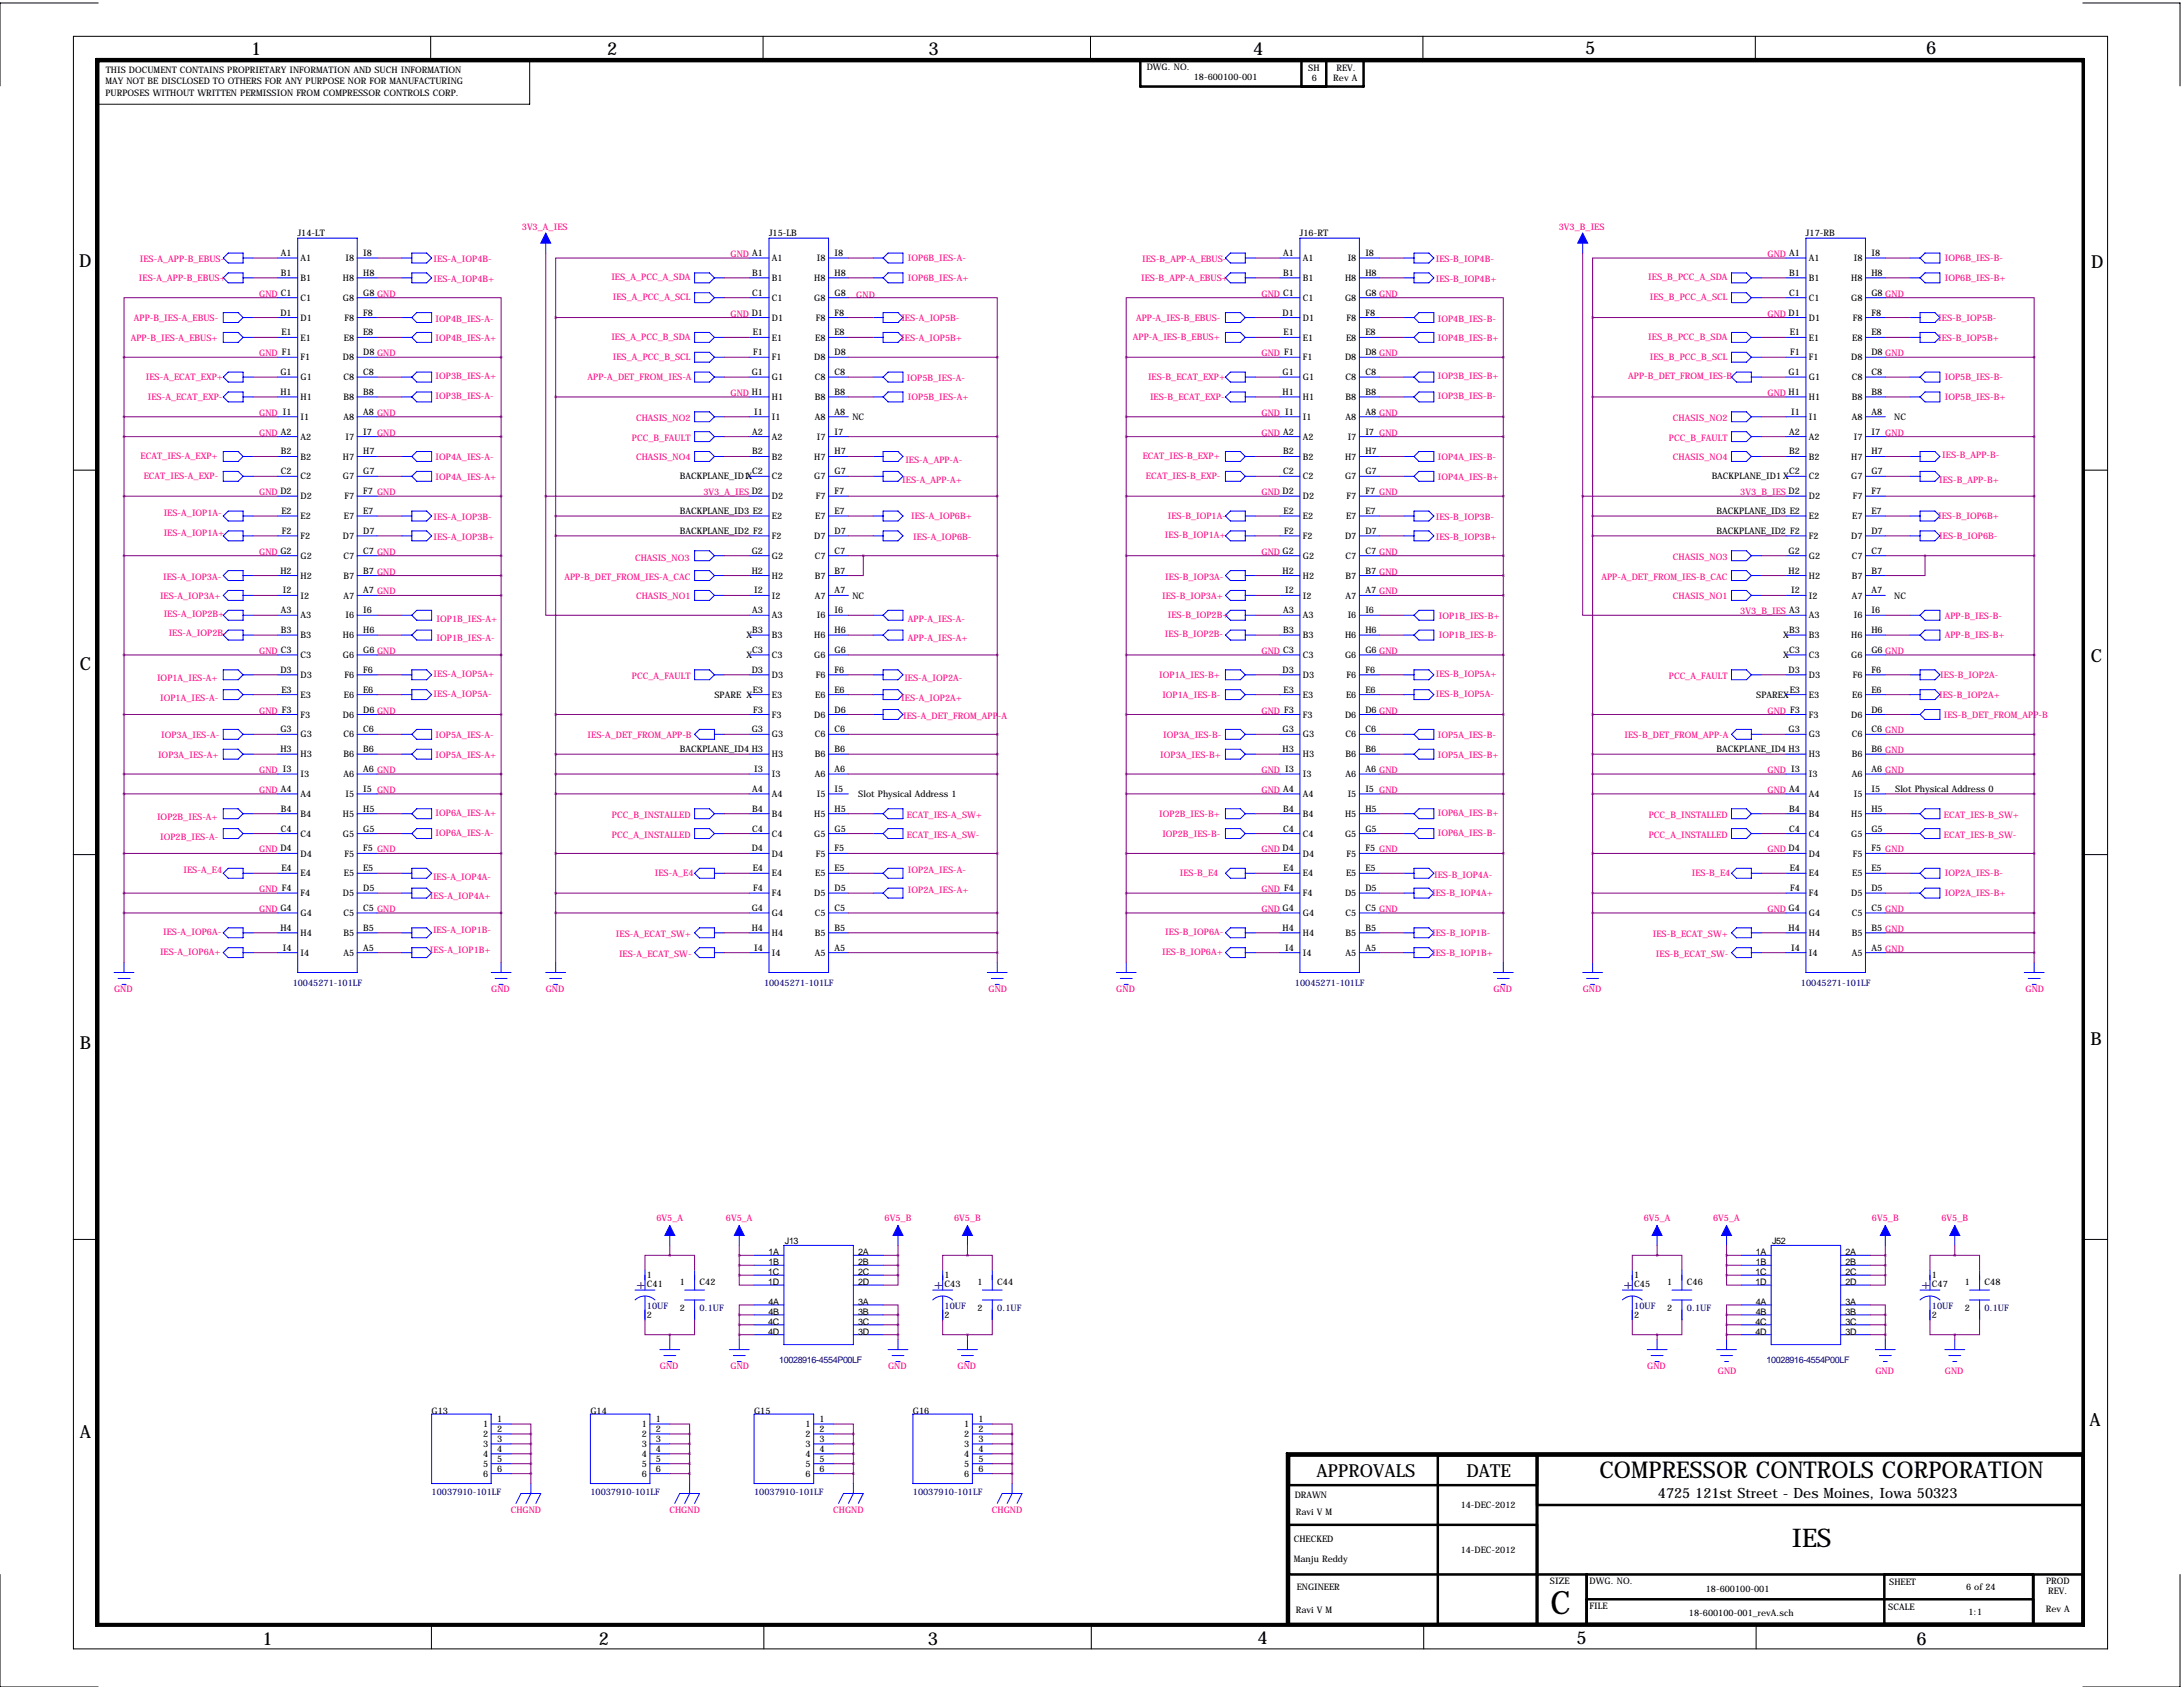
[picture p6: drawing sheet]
<svg xmlns="http://www.w3.org/2000/svg" width="559mm" height="432mm" viewBox="0 0 559 432" stroke-linecap="round" stroke-linejoin="round" font-family="sans-serif">
<defs><g id="words">
<text font-size="8.2" x="396.9" y="413">C</text>
<text font-size="6.6" x="458.7" y="395.9">IES</text>
<text font-size="5.9" x="409.4" y="378.4">COMPRESSOR CONTROLS CORPORATION</text>
<g font-size="4.6">
<text x="64.3" y="14.1">1</text>
<text x="155.4" y="14.1">2</text>
<text x="237.7" y="14.1">3</text>
<text x="320.8" y="14.1">4</text>
<text x="405.8" y="13.9">5</text>
<text x="493" y="13.9">6</text>
<text x="20.3" y="68.3">D</text>
<text x="535.3" y="68.5">D</text>
<text x="20.4" y="171.6">C</text>
<text x="535.2" y="169.6">C</text>
<text x="20.5" y="268.5">B</text>
<text x="535.1" y="267.6">B</text>
<text x="534.9" y="364.9">A</text>
<text x="20.5" y="367.9">A</text>
<text x="337" y="378.1">APPROVALS</text>
<text x="375.4" y="378.1">DATE</text>
<text x="67.2" y="421">1</text>
<text x="153.3" y="421">2</text>
<text x="237.5" y="421">3</text>
<text x="321.9" y="420.9">4</text>
<text x="403.6" y="420.8">5</text>
<text x="490.6" y="421">6</text>
</g>
<g font-size="3.6" fill="#000080">
<text x="162.8" y="329.9">+</text>
<text x="239" y="329.9">+</text>
<text x="415.5" y="329.9">+</text>
<text x="491.7" y="329.9">+</text>
</g>
<text font-size="3.6" x="424.4" y="383.4">4725 121st Street - Des Moines, Iowa 50323</text>
<g font-size="2.3">
<text x="27" y="21.5">MAY NOT BE DISCLOSED TO OTHERS FOR ANY PURPOSE NOR FOR MANUFACTURING</text>
<text x="27.1" y="18.7">THIS DOCUMENT CONTAINS PROPRIETARY INFORMATION AND SUCH INFORMATION</text>
<text x="293.5" y="18">DWG. NO.</text>
<text x="305.6" y="20.5">18-600100-001</text>
<text x="334.9" y="18.1">SH</text>
<text x="335.8" y="20.8">6</text>
<text x="341.3" y="20.8">Rev A</text>
<text x="342.1" y="18.2">REV.</text>
<text x="27" y="24.6">PURPOSES WITHOUT WRITTEN PERMISSION FROM COMPRESSOR CONTROLS CORP.</text>
<text x="71.9" y="65.5">A1</text>
<text x="76.2" y="60.5">J14-LT</text>
<text x="93" y="65.5">I8</text>
<text x="196.8" y="60.5">J15-LB</text>
<text x="213.6" y="65.5">I8</text>
<text x="328.4" y="65.5">A1</text>
<text x="332.7" y="60.5">J16-RT</text>
<text x="349.5" y="65.5">I8</text>
<text x="462.3" y="60.5">J17-RB</text>
<text x="479" y="65.5">I8</text>
<text x="71.9" y="70.6">B1</text>
<text x="77" y="66.8">A1</text>
<text x="77" y="71.9">B1</text>
<text x="87.8" y="71.9">H8</text>
<text x="88.4" y="66.8">I8</text>
<text x="93" y="70.6">H8</text>
<text x="192.6" y="70.6">B1</text>
<text x="197.6" y="66.8">A1</text>
<text x="197.6" y="71.9">B1</text>
<text x="208.4" y="71.9">H8</text>
<text x="209.1" y="66.8">I8</text>
<text x="213.6" y="70.6">H8</text>
<text x="328.4" y="70.6">B1</text>
<text x="333.5" y="66.8">A1</text>
<text x="333.5" y="71.9">B1</text>
<text x="344.3" y="71.9">H8</text>
<text x="345" y="66.8">I8</text>
<text x="349.5" y="70.6">H8</text>
<text x="458" y="70.6">B1</text>
<text x="463" y="66.8">A1</text>
<text x="463" y="71.9">B1</text>
<text x="473.9" y="71.9">H8</text>
<text x="474.5" y="66.8">I8</text>
<text x="479" y="70.6">H8</text>
<text x="77" y="77">C1</text>
<text x="87.8" y="77">G8</text>
<text x="93" y="75.7">G8 GND</text>
<text x="192.6" y="75.7">C1</text>
<text x="197.6" y="77">C1</text>
<text x="208.4" y="77">G8</text>
<text x="213.6" y="75.7">G8</text>
<text x="333.5" y="77">C1</text>
<text x="344.3" y="77">G8</text>
<text x="349.5" y="75.7">G8 GND</text>
<text x="458" y="75.7">C1</text>
<text x="463" y="77">C1</text>
<text x="473.9" y="77">G8</text>
<text x="479" y="75.7">G8 GND</text>
<text x="71.8" y="80.8">D1</text>
<text x="77" y="82.1">D1</text>
<text x="88.2" y="82.1">F8</text>
<text x="93" y="80.8">F8</text>
<text x="197.6" y="82.1">D1</text>
<text x="208.8" y="82.1">F8</text>
<text x="213.6" y="80.8">F8</text>
<text x="328.3" y="80.8">D1</text>
<text x="333.5" y="82.1">D1</text>
<text x="344.7" y="82.1">F8</text>
<text x="349.5" y="80.8">F8</text>
<text x="463" y="82.1">D1</text>
<text x="474.3" y="82.1">F8</text>
<text x="479" y="80.8">F8</text>
<text x="72" y="85.9">E1</text>
<text x="77" y="87.2">E1</text>
<text x="88" y="87.2">E8</text>
<text x="93" y="85.9">E8</text>
<text x="192.7" y="85.9">E1</text>
<text x="197.6" y="87.2">E1</text>
<text x="208.7" y="87.2">E8</text>
<text x="213.6" y="85.9">E8</text>
<text x="328.6" y="85.9">E1</text>
<text x="333.5" y="87.2">E1</text>
<text x="344.6" y="87.2">E8</text>
<text x="349.5" y="85.9">E8</text>
<text x="458.1" y="85.9">E1</text>
<text x="463" y="87.2">E1</text>
<text x="474.1" y="87.2">E8</text>
<text x="479" y="85.9">E8</text>
<text x="77" y="92.2">F1</text>
<text x="87.8" y="92.2">D8</text>
<text x="93" y="90.9">D8 GND</text>
<text x="192.8" y="90.9">F1</text>
<text x="197.6" y="92.2">F1</text>
<text x="208.4" y="92.2">D8</text>
<text x="213.6" y="90.9">D8</text>
<text x="333.5" y="92.2">F1</text>
<text x="344.3" y="92.2">D8</text>
<text x="349.5" y="90.9">D8 GND</text>
<text x="458.3" y="90.9">F1</text>
<text x="463" y="92.2">F1</text>
<text x="473.9" y="92.2">D8</text>
<text x="479" y="90.9">D8 GND</text>
<text x="71.8" y="96">G1</text>
<text x="71.8" y="101.1">H1</text>
<text x="77" y="97.3">G1</text>
<text x="87.9" y="97.3">C8</text>
<text x="93" y="96">C8</text>
<text x="93" y="101.1">B8</text>
<text x="192.4" y="96">G1</text>
<text x="197.6" y="97.3">G1</text>
<text x="208.6" y="97.3">C8</text>
<text x="213.6" y="96">C8</text>
<text x="213.6" y="101.1">B8</text>
<text x="328.3" y="96">G1</text>
<text x="328.3" y="101.1">H1</text>
<text x="333.5" y="97.3">G1</text>
<text x="344.5" y="97.3">C8</text>
<text x="349.5" y="96">C8</text>
<text x="349.5" y="101.1">B8</text>
<text x="457.9" y="96">G1</text>
<text x="463" y="97.3">G1</text>
<text x="474" y="97.3">C8</text>
<text x="479" y="96">C8</text>
<text x="479" y="101.1">B8</text>
<text x="77" y="102.4">H1</text>
<text x="77" y="107.5">I1</text>
<text x="87.9" y="102.4">B8</text>
<text x="87.9" y="107.5">A8</text>
<text x="93" y="106.2">A8 GND</text>
<text x="193.1" y="106.2">I1</text>
<text x="197.6" y="102.4">H1</text>
<text x="197.6" y="107.5">I1</text>
<text x="208.6" y="102.4">B8</text>
<text x="208.6" y="107.5">A8</text>
<text x="213.6" y="106.2">A8</text>
<text x="218.2" y="107.5">NC</text>
<text x="333.5" y="102.4">H1</text>
<text x="333.5" y="107.5">I1</text>
<text x="344.5" y="102.4">B8</text>
<text x="344.5" y="107.5">A8</text>
<text x="349.5" y="106.2">A8 GND</text>
<text x="458.5" y="106.2">I1</text>
<text x="463" y="102.4">H1</text>
<text x="463" y="107.5">I1</text>
<text x="474" y="102.4">B8</text>
<text x="474" y="107.5">A8</text>
<text x="479" y="106.2">A8</text>
<text x="484.9" y="107.5">NC</text>
<text x="77" y="112.6">A2</text>
<text x="88.4" y="112.6">I7</text>
<text x="93" y="111.3">I7 GND</text>
<text x="192.6" y="111.3">A2</text>
<text x="197.6" y="112.6">A2</text>
<text x="209.1" y="112.6">I7</text>
<text x="213.6" y="111.3">I7</text>
<text x="333.5" y="112.6">A2</text>
<text x="345" y="112.6">I7</text>
<text x="349.5" y="111.3">I7 GND</text>
<text x="458" y="111.3">A2</text>
<text x="463" y="112.6">A2</text>
<text x="474.5" y="112.6">I7</text>
<text x="479" y="111.3">I7 GND</text>
<text x="71.9" y="116.3">B2</text>
<text x="77" y="117.6">B2</text>
<text x="87.8" y="117.6">H7</text>
<text x="93" y="116.3">H7</text>
<text x="192.6" y="116.3">B2</text>
<text x="197.6" y="117.6">B2</text>
<text x="208.4" y="117.6">H7</text>
<text x="213.6" y="116.3">H7</text>
<text x="328.4" y="116.3">B2</text>
<text x="333.5" y="117.6">B2</text>
<text x="344.3" y="117.6">H7</text>
<text x="349.5" y="116.3">H7</text>
<text x="458" y="116.3">B2</text>
<text x="463" y="117.6">B2</text>
<text x="473.9" y="117.6">H7</text>
<text x="479" y="116.3">H7</text>
<text x="71.9" y="121.4">C2</text>
<text x="77" y="122.7">C2</text>
<text x="87.8" y="122.7">G7</text>
<text x="93" y="121.4">G7</text>
<text x="174" y="122.7">BACKPLANE_ID1X</text>
<text x="192.6" y="121.4">C2</text>
<text x="197.6" y="122.7">C2</text>
<text x="208.4" y="122.7">G7</text>
<text x="213.6" y="121.4">G7</text>
<text x="328.4" y="121.4">C2</text>
<text x="333.5" y="122.7">C2</text>
<text x="344.3" y="122.7">G7</text>
<text x="349.5" y="121.4">G7</text>
<text x="438.1" y="122.7">BACKPLANE_ID1 X</text>
<text x="458" y="121.4">C2</text>
<text x="463" y="122.7">C2</text>
<text x="473.9" y="122.7">G7</text>
<text x="479" y="121.4">G7</text>
<text x="72" y="131.6">E2</text>
<text x="77" y="127.8">D2</text>
<text x="88.2" y="127.8">F7</text>
<text x="93" y="126.5">F7 GND</text>
<text x="93" y="131.6">E7</text>
<text x="174" y="131.6">BACKPLANE_ID3 E2</text>
<text x="197.6" y="127.8">D2</text>
<text x="208.8" y="127.8">F7</text>
<text x="213.6" y="126.5">F7</text>
<text x="213.6" y="131.6">E7</text>
<text x="328.6" y="131.6">E2</text>
<text x="333.5" y="127.8">D2</text>
<text x="344.7" y="127.8">F7</text>
<text x="349.5" y="126.5">F7 GND</text>
<text x="349.5" y="131.6">E7</text>
<text x="439.4" y="131.6">BACKPLANE_ID3 E2</text>
<text x="463" y="127.8">D2</text>
<text x="474.3" y="127.8">F7</text>
<text x="479" y="126.5">F7</text>
<text x="479" y="131.6">E7</text>
<text x="72.2" y="136.7">F2</text>
<text x="77" y="132.9">E2</text>
<text x="77" y="138">F2</text>
<text x="87.8" y="138">D7</text>
<text x="88" y="132.9">E7</text>
<text x="93" y="136.7">D7</text>
<text x="174" y="136.7">BACKPLANE_ID2 F2</text>
<text x="197.6" y="132.9">E2</text>
<text x="197.6" y="138">F2</text>
<text x="208.4" y="138">D7</text>
<text x="208.7" y="132.9">E7</text>
<text x="213.6" y="136.7">D7</text>
<text x="328.7" y="136.7">F2</text>
<text x="333.5" y="132.9">E2</text>
<text x="333.5" y="138">F2</text>
<text x="344.3" y="138">D7</text>
<text x="344.6" y="132.9">E7</text>
<text x="349.5" y="136.7">D7</text>
<text x="439.4" y="136.7">BACKPLANE_ID2 F2</text>
<text x="463" y="132.9">E2</text>
<text x="463" y="138">F2</text>
<text x="473.9" y="138">D7</text>
<text x="474.1" y="132.9">E7</text>
<text x="479" y="136.7">D7</text>
<text x="77" y="143">G2</text>
<text x="87.9" y="143">C7</text>
<text x="93" y="141.7">C7 GND</text>
<text x="192.4" y="141.7">G2</text>
<text x="197.6" y="143">G2</text>
<text x="208.6" y="143">C7</text>
<text x="213.6" y="141.7">C7</text>
<text x="333.5" y="143">G2</text>
<text x="344.5" y="143">C7</text>
<text x="349.5" y="141.7">C7 GND</text>
<text x="457.9" y="141.7">G2</text>
<text x="463" y="143">G2</text>
<text x="474" y="143">C7</text>
<text x="479" y="141.7">C7</text>
<text x="71.8" y="146.8">H2</text>
<text x="77" y="148.1">H2</text>
<text x="87.9" y="148.1">B7</text>
<text x="93" y="146.8">B7 GND</text>
<text x="192.4" y="146.8">H2</text>
<text x="197.6" y="148.1">H2</text>
<text x="208.6" y="148.1">B7</text>
<text x="213.6" y="146.8">B7</text>
<text x="328.3" y="146.8">H2</text>
<text x="333.5" y="148.1">H2</text>
<text x="344.5" y="148.1">B7</text>
<text x="349.5" y="146.8">B7 GND</text>
<text x="457.9" y="146.8">H2</text>
<text x="463" y="148.1">H2</text>
<text x="474" y="148.1">B7</text>
<text x="479" y="146.8">B7</text>
<text x="72.4" y="151.9">I2</text>
<text x="77" y="153.2">I2</text>
<text x="87.9" y="153.2">A7</text>
<text x="93" y="151.9">A7 GND</text>
<text x="193.1" y="151.9">I2</text>
<text x="197.6" y="153.2">I2</text>
<text x="208.6" y="153.2">A7</text>
<text x="213.6" y="151.9">A7</text>
<text x="218.2" y="153.2">NC</text>
<text x="329" y="151.9">I2</text>
<text x="333.5" y="153.2">I2</text>
<text x="344.5" y="153.2">A7</text>
<text x="349.5" y="151.9">A7 GND</text>
<text x="458.5" y="151.9">I2</text>
<text x="463" y="153.2">I2</text>
<text x="474" y="153.2">A7</text>
<text x="479" y="151.9">A7</text>
<text x="484.9" y="153.2">NC</text>
<text x="71.9" y="157">A3</text>
<text x="77" y="158.3">A3</text>
<text x="88.4" y="158.3">I6</text>
<text x="93" y="157">I6</text>
<text x="192.6" y="157">A3</text>
<text x="197.6" y="158.3">A3</text>
<text x="209.1" y="158.3">I6</text>
<text x="213.6" y="157">I6</text>
<text x="328.4" y="157">A3</text>
<text x="333.5" y="158.3">A3</text>
<text x="345" y="158.3">I6</text>
<text x="349.5" y="157">I6</text>
<text x="463" y="158.3">A3</text>
<text x="474.5" y="158.3">I6</text>
<text x="479" y="157">I6</text>
<text x="71.9" y="162.1">B3</text>
<text x="77" y="163.4">B3</text>
<text x="87.8" y="163.4">H6</text>
<text x="93" y="162.1">H6</text>
<text x="93" y="167.1">G6 GND</text>
<text x="191" y="163.4">X</text>
<text x="192.6" y="162.1">B3</text>
<text x="192.6" y="167.1">C3</text>
<text x="197.6" y="163.4">B3</text>
<text x="208.4" y="163.4">H6</text>
<text x="213.6" y="162.1">H6</text>
<text x="213.6" y="167.1">G6</text>
<text x="328.4" y="162.1">B3</text>
<text x="333.5" y="163.4">B3</text>
<text x="344.3" y="163.4">H6</text>
<text x="349.5" y="162.1">H6</text>
<text x="349.5" y="167.1">G6 GND</text>
<text x="456.5" y="163.4">X</text>
<text x="458" y="162.1">B3</text>
<text x="458" y="167.1">C3</text>
<text x="463" y="163.4">B3</text>
<text x="473.9" y="163.4">H6</text>
<text x="479" y="162.1">H6</text>
<text x="479" y="167.1">G6 GND</text>
<text x="71.8" y="172.2">D3</text>
<text x="77" y="168.4">C3</text>
<text x="77" y="173.5">D3</text>
<text x="87.8" y="168.4">G6</text>
<text x="88.2" y="173.5">F6</text>
<text x="93" y="172.2">F6</text>
<text x="191" y="168.4">X</text>
<text x="192.4" y="172.2">D3</text>
<text x="197.6" y="168.4">C3</text>
<text x="197.6" y="173.5">D3</text>
<text x="208.4" y="168.4">G6</text>
<text x="208.8" y="173.5">F6</text>
<text x="213.6" y="172.2">F6</text>
<text x="328.3" y="172.2">D3</text>
<text x="333.5" y="168.4">C3</text>
<text x="333.5" y="173.5">D3</text>
<text x="344.3" y="168.4">G6</text>
<text x="344.7" y="173.5">F6</text>
<text x="349.5" y="172.2">F6</text>
<text x="456.5" y="168.4">X</text>
<text x="457.9" y="172.2">D3</text>
<text x="463" y="168.4">C3</text>
<text x="463" y="173.5">D3</text>
<text x="473.9" y="168.4">G6</text>
<text x="474.3" y="173.5">F6</text>
<text x="479" y="172.2">F6</text>
<text x="72" y="177.3">E3</text>
<text x="77" y="178.6">E3</text>
<text x="88" y="178.6">E6</text>
<text x="93" y="177.3">E6</text>
<text x="182.9" y="178.6">SPARE X</text>
<text x="192.7" y="177.3">E3</text>
<text x="197.6" y="178.6">E3</text>
<text x="208.7" y="178.6">E6</text>
<text x="213.6" y="177.3">E6</text>
<text x="328.6" y="177.3">E3</text>
<text x="333.5" y="178.6">E3</text>
<text x="344.6" y="178.6">E6</text>
<text x="349.5" y="177.3">E6</text>
<text x="449.6" y="178.6">SPAREX</text>
<text x="458.1" y="177.3">E3</text>
<text x="463" y="178.6">E3</text>
<text x="474.1" y="178.6">E6</text>
<text x="479" y="177.3">E6</text>
<text x="77" y="183.7">F3</text>
<text x="87.8" y="183.7">D6</text>
<text x="93" y="182.4">D6 GND</text>
<text x="192.8" y="182.4">F3</text>
<text x="197.6" y="183.7">F3</text>
<text x="208.4" y="183.7">D6</text>
<text x="213.6" y="182.4">D6</text>
<text x="333.5" y="183.7">F3</text>
<text x="344.3" y="183.7">D6</text>
<text x="349.5" y="182.4">D6 GND</text>
<text x="463" y="183.7">F3</text>
<text x="473.9" y="183.7">D6</text>
<text x="479" y="182.4">D6</text>
<text x="71.8" y="187.5">G3</text>
<text x="77" y="188.8">G3</text>
<text x="87.9" y="188.8">C6</text>
<text x="93" y="187.5">C6</text>
<text x="192.4" y="187.5">G3</text>
<text x="197.6" y="188.8">G3</text>
<text x="208.6" y="188.8">C6</text>
<text x="213.6" y="187.5">C6</text>
<text x="328.3" y="187.5">G3</text>
<text x="333.5" y="188.8">G3</text>
<text x="344.5" y="188.8">C6</text>
<text x="349.5" y="187.5">C6</text>
<text x="457.9" y="187.5">G3</text>
<text x="463" y="188.8">G3</text>
<text x="474" y="188.8">C6</text>
<text x="479" y="187.5">C6 GND</text>
<text x="71.8" y="192.5">H3</text>
<text x="77" y="193.8">H3</text>
<text x="87.9" y="193.8">B6</text>
<text x="93" y="192.5">B6</text>
<text x="93" y="197.6">A6 GND</text>
<text x="174" y="192.6">BACKPLANE_ID4 H3</text>
<text x="193.1" y="197.6">I3</text>
<text x="197.6" y="193.8">H3</text>
<text x="208.6" y="193.8">B6</text>
<text x="213.6" y="192.5">B6</text>
<text x="213.6" y="197.6">A6</text>
<text x="328.3" y="192.5">H3</text>
<text x="333.5" y="193.8">H3</text>
<text x="344.5" y="193.8">B6</text>
<text x="349.5" y="192.5">B6</text>
<text x="349.5" y="197.6">A6 GND</text>
<text x="439.4" y="192.6">BACKPLANE_ID4 H3</text>
<text x="463" y="193.8">H3</text>
<text x="474" y="193.8">B6</text>
<text x="479" y="192.5">B6 GND</text>
<text x="479" y="197.6">A6 GND</text>
<text x="77" y="198.9">I3</text>
<text x="87.9" y="198.9">A6</text>
<text x="93" y="202.7">I5 GND</text>
<text x="192.6" y="202.7">A4</text>
<text x="197.6" y="198.9">I3</text>
<text x="208.6" y="198.9">A6</text>
<text x="213.6" y="202.7">I5</text>
<text x="333.5" y="198.9">I3</text>
<text x="344.5" y="198.9">A6</text>
<text x="349.5" y="202.7">I5 GND</text>
<text x="463" y="198.9">I3</text>
<text x="474" y="198.9">A6</text>
<text x="479" y="202.7">I5</text>
<text x="485.1" y="202.7">Slot Physical Address 0</text>
<text x="71.9" y="207.8">B4</text>
<text x="77" y="204">A4</text>
<text x="77" y="209.1">B4</text>
<text x="87.8" y="209.1">H5</text>
<text x="88.4" y="204">I5</text>
<text x="93" y="207.8">H5</text>
<text x="192.6" y="207.8">B4</text>
<text x="197.6" y="204">A4</text>
<text x="197.6" y="209.1">B4</text>
<text x="208.4" y="209.1">H5</text>
<text x="209.1" y="204">I5</text>
<text x="213.6" y="207.8">H5</text>
<text x="219.7" y="204">Slot Physical Address 1</text>
<text x="328.4" y="207.8">B4</text>
<text x="333.5" y="204">A4</text>
<text x="333.5" y="209.1">B4</text>
<text x="344.3" y="209.1">H5</text>
<text x="345" y="204">I5</text>
<text x="349.5" y="207.8">H5</text>
<text x="458" y="207.8">B4</text>
<text x="463" y="204">A4</text>
<text x="463" y="209.1">B4</text>
<text x="473.9" y="209.1">H5</text>
<text x="474.5" y="204">I5</text>
<text x="479" y="207.8">H5</text>
<text x="71.9" y="212.9">C4</text>
<text x="77" y="214.2">C4</text>
<text x="87.8" y="214.2">G5</text>
<text x="93" y="212.9">G5</text>
<text x="192.6" y="212.9">C4</text>
<text x="197.6" y="214.2">C4</text>
<text x="208.4" y="214.2">G5</text>
<text x="213.6" y="212.9">G5</text>
<text x="328.4" y="212.9">C4</text>
<text x="333.5" y="214.2">C4</text>
<text x="344.3" y="214.2">G5</text>
<text x="349.5" y="212.9">G5</text>
<text x="458" y="212.9">C4</text>
<text x="463" y="214.2">C4</text>
<text x="473.9" y="214.2">G5</text>
<text x="479" y="212.9">G5</text>
<text x="77" y="219.2">D4</text>
<text x="88.2" y="219.2">F5</text>
<text x="93" y="217.9">F5 GND</text>
<text x="192.4" y="217.9">D4</text>
<text x="197.6" y="219.2">D4</text>
<text x="208.8" y="219.2">F5</text>
<text x="213.6" y="217.9">F5</text>
<text x="333.5" y="219.2">D4</text>
<text x="344.7" y="219.2">F5</text>
<text x="349.5" y="217.9">F5 GND</text>
<text x="463" y="219.2">D4</text>
<text x="474.3" y="219.2">F5</text>
<text x="479" y="217.9">F5 GND</text>
<text x="72" y="223">E4</text>
<text x="77" y="224.3">E4</text>
<text x="88" y="224.3">E5</text>
<text x="93" y="223">E5</text>
<text x="192.7" y="223">E4</text>
<text x="197.6" y="224.3">E4</text>
<text x="208.7" y="224.3">E5</text>
<text x="213.6" y="223">E5</text>
<text x="328.6" y="223">E4</text>
<text x="333.5" y="224.3">E4</text>
<text x="344.6" y="224.3">E5</text>
<text x="349.5" y="223">E5</text>
<text x="458.1" y="223">E4</text>
<text x="463" y="224.3">E4</text>
<text x="474.1" y="224.3">E5</text>
<text x="479" y="223">E5</text>
<text x="77" y="229.4">F4</text>
<text x="87.8" y="229.4">D5</text>
<text x="93" y="228.1">D5</text>
<text x="93" y="233.2">C5 GND</text>
<text x="192.4" y="233.2">G4</text>
<text x="192.8" y="228.1">F4</text>
<text x="197.6" y="229.4">F4</text>
<text x="208.4" y="229.4">D5</text>
<text x="213.6" y="228.1">D5</text>
<text x="213.6" y="233.2">C5</text>
<text x="333.5" y="229.4">F4</text>
<text x="344.3" y="229.4">D5</text>
<text x="349.5" y="228.1">D5</text>
<text x="349.5" y="233.2">C5 GND</text>
<text x="458.3" y="228.1">F4</text>
<text x="463" y="229.4">F4</text>
<text x="473.9" y="229.4">D5</text>
<text x="479" y="228.1">D5</text>
<text x="479" y="233.2">C5 GND</text>
<text x="71.8" y="238.3">H4</text>
<text x="77" y="234.5">G4</text>
<text x="77" y="239.6">H4</text>
<text x="87.9" y="234.5">C5</text>
<text x="87.9" y="239.6">B5</text>
<text x="93" y="238.3">B5</text>
<text x="192.4" y="238.3">H4</text>
<text x="197.6" y="234.5">G4</text>
<text x="197.6" y="239.6">H4</text>
<text x="208.6" y="234.5">C5</text>
<text x="208.6" y="239.6">B5</text>
<text x="213.6" y="238.3">B5</text>
<text x="328.3" y="238.3">H4</text>
<text x="333.5" y="234.5">G4</text>
<text x="333.5" y="239.6">H4</text>
<text x="344.5" y="234.5">C5</text>
<text x="344.5" y="239.6">B5</text>
<text x="349.5" y="238.3">B5</text>
<text x="457.9" y="238.3">H4</text>
<text x="463" y="234.5">G4</text>
<text x="463" y="239.6">H4</text>
<text x="474" y="234.5">C5</text>
<text x="474" y="239.6">B5</text>
<text x="479" y="238.3">B5 GND</text>
<text x="72.4" y="243.3">I4</text>
<text x="77" y="244.6">I4</text>
<text x="87.9" y="244.6">A5</text>
<text x="93" y="243.3">A5</text>
<text x="193.1" y="243.3">I4</text>
<text x="197.6" y="244.6">I4</text>
<text x="208.6" y="244.6">A5</text>
<text x="213.6" y="243.3">A5</text>
<text x="329" y="243.3">I4</text>
<text x="333.5" y="244.6">I4</text>
<text x="344.5" y="244.6">A5</text>
<text x="349.5" y="243.3">A5</text>
<text x="458.5" y="243.3">I4</text>
<text x="463" y="244.6">I4</text>
<text x="474" y="244.6">A5</text>
<text x="479" y="243.3">A5 GND</text>
<text x="196.8" y="321.3">1A</text>
<text x="196.8" y="323.8">1B</text>
<text x="200.9" y="318.5">J13</text>
<text x="219.7" y="321.3">2A</text>
<text x="219.7" y="323.8">2B</text>
<text x="449.5" y="321.3">1A</text>
<text x="449.5" y="323.8">1B</text>
<text x="453.6" y="318.5">J52</text>
<text x="472.4" y="321.3">2A</text>
<text x="472.4" y="323.8">2B</text>
<text x="165.6" y="327.2">1</text>
<text x="165.6" y="329.4">C41</text>
<text x="174" y="328.9">1</text>
<text x="179.1" y="328.9">C42</text>
<text x="196.6" y="326.4">1C</text>
<text x="196.6" y="328.9">1D</text>
<text x="219.7" y="326.4">2C</text>
<text x="219.7" y="328.9">2D</text>
<text x="241.8" y="327.2">1</text>
<text x="241.8" y="329.4">C43</text>
<text x="250.2" y="328.9">1</text>
<text x="255.3" y="328.9">C44</text>
<text x="418.3" y="327.2">1</text>
<text x="418.3" y="329.4">C45</text>
<text x="426.7" y="328.9">1</text>
<text x="431.8" y="328.9">C46</text>
<text x="449.4" y="326.4">1C</text>
<text x="449.4" y="328.9">1D</text>
<text x="472.4" y="326.4">2C</text>
<text x="472.4" y="328.9">2D</text>
<text x="494.5" y="327.2">1</text>
<text x="494.5" y="329.4">C47</text>
<text x="502.9" y="328.9">1</text>
<text x="508" y="328.9">C48</text>
<text x="174" y="335.6">2</text>
<text x="196.8" y="334">4A</text>
<text x="219.7" y="334">3A</text>
<text x="250.2" y="335.6">2</text>
<text x="426.7" y="335.6">2</text>
<text x="449.5" y="334">4A</text>
<text x="472.4" y="334">3A</text>
<text x="502.9" y="335.6">2</text>
<text x="165.6" y="337.4">2</text>
<text x="196.6" y="341.6">4D</text>
<text x="196.6" y="339.1">4C</text>
<text x="196.8" y="336.5">4B</text>
<text x="219.7" y="336.5">3B</text>
<text x="219.7" y="339.1">3C</text>
<text x="219.7" y="341.6">3D</text>
<text x="241.8" y="337.4">2</text>
<text x="418.3" y="337.4">2</text>
<text x="449.4" y="341.6">4D</text>
<text x="449.4" y="339.1">4C</text>
<text x="449.5" y="336.5">4B</text>
<text x="472.4" y="336.5">3B</text>
<text x="472.4" y="339.1">3C</text>
<text x="472.4" y="341.6">3D</text>
<text x="494.5" y="337.4">2</text>
<text x="110.5" y="361.9">G13</text>
<text x="123.7" y="365.3">1</text>
<text x="127.3" y="364">1</text>
<text x="151.1" y="361.9">G14</text>
<text x="164.3" y="365.3">1</text>
<text x="167.9" y="364">1</text>
<text x="193" y="361.9">G15</text>
<text x="206.2" y="365.3">1</text>
<text x="209.8" y="364">1</text>
<text x="233.7" y="361.9">G16</text>
<text x="246.8" y="365.3">1</text>
<text x="250.4" y="364">1</text>
<text x="123.7" y="367.8">2</text>
<text x="123.7" y="370.4">3</text>
<text x="127.3" y="366.5">2</text>
<text x="127.3" y="369.1">3</text>
<text x="127.3" y="371.6">4</text>
<text x="164.3" y="367.8">2</text>
<text x="164.3" y="370.4">3</text>
<text x="167.9" y="366.5">2</text>
<text x="167.9" y="369.1">3</text>
<text x="167.9" y="371.6">4</text>
<text x="206.2" y="367.8">2</text>
<text x="206.2" y="370.4">3</text>
<text x="209.8" y="366.5">2</text>
<text x="209.8" y="369.1">3</text>
<text x="209.8" y="371.6">4</text>
<text x="246.8" y="367.8">2</text>
<text x="246.8" y="370.4">3</text>
<text x="250.4" y="366.5">2</text>
<text x="250.4" y="369.1">3</text>
<text x="250.4" y="371.6">4</text>
<text x="123.7" y="372.9">4</text>
<text x="123.7" y="375.5">5</text>
<text x="123.7" y="378">6</text>
<text x="127.3" y="374.1">5</text>
<text x="127.3" y="376.7">6</text>
<text x="164.3" y="372.9">4</text>
<text x="164.3" y="375.5">5</text>
<text x="164.3" y="378">6</text>
<text x="167.9" y="374.1">5</text>
<text x="167.9" y="376.7">6</text>
<text x="206.2" y="372.9">4</text>
<text x="206.2" y="375.5">5</text>
<text x="206.2" y="378">6</text>
<text x="209.8" y="374.1">5</text>
<text x="209.8" y="376.7">6</text>
<text x="246.8" y="372.9">4</text>
<text x="246.8" y="375.5">5</text>
<text x="246.8" y="378">6</text>
<text x="250.4" y="374.1">5</text>
<text x="250.4" y="376.7">6</text>
<text x="331.4" y="383.4">DRAWN</text>
<text x="331.7" y="387.8">Ravi V M</text>
<text x="373.9" y="386">14-DEC-2012</text>
<text x="331.2" y="394.6">CHECKED</text>
<text x="331.2" y="399.7">Manju Reddy</text>
<text x="373.9" y="397.5">14-DEC-2012</text>
<text x="331.9" y="407.1">ENGINEER</text>
<text x="396.7" y="405.5">SIZE</text>
<text x="406.9" y="405.5">DWG. NO.</text>
<text x="436.6" y="407.4">18-600100-001</text>
<text x="483.6" y="405.8">SHEET</text>
<text x="503.3" y="406.9">6 of 24</text>
<text x="523.7" y="405.5">PROD</text>
<text x="331.7" y="412.9">Ravi V M</text>
<text x="406.9" y="411.9">FILE</text>
<text x="432.3" y="413.7">18-600100-001_revA.sch</text>
<text x="483.4" y="412.1">SCALE</text>
<text x="503.9" y="413.5">1:1</text>
<text x="523.6" y="412.7">Rev A</text>
<text x="524.3" y="408.1">REV.</text>
</g>
<g font-size="2.3" fill="#ff0080">
<text x="133.6" y="58.9">3V3_A_IES</text>
<text x="399" y="58.9">3V3_B_IES</text>
<text x="187" y="65.8">GND A1</text>
<text x="452.5" y="65.8">GND A1</text>
<text x="35.6" y="71.9">IES-A_APP-B_EBUS+</text>
<text x="35.8" y="67.1">IES-A_APP-B_EBUS-</text>
<text x="111" y="67.1">IES-A_IOP4B-</text>
<text x="156.5" y="71.7">IES_A_PCC_A_SDA</text>
<text x="232.4" y="72">IOP6B_IES-A+</text>
<text x="232.4" y="66.9">IOP6B_IES-A-</text>
<text x="292.1" y="71.9">IES-B_APP-A_EBUS+</text>
<text x="292.4" y="67.1">IES-B_APP-A_EBUS-</text>
<text x="367.5" y="67.1">IES-B_IOP4B-</text>
<text x="421.9" y="71.7">IES_B_PCC_A_SDA</text>
<text x="497.8" y="72">IOP6B_IES-B+</text>
<text x="497.8" y="66.9">IOP6B_IES-B-</text>
<text x="66.4" y="75.9">GND C1</text>
<text x="111" y="72.1">IES-A_IOP4B+</text>
<text x="156.9" y="76.8">IES_A_PCC_A_SCL</text>
<text x="219.2" y="76.2">GND</text>
<text x="322.9" y="75.9">GND C1</text>
<text x="367.5" y="72.1">IES-B_IOP4B+</text>
<text x="422.3" y="76.8">IES_B_PCC_A_SCL</text>
<text x="34.3" y="82.1">APP-B_IES-A_EBUS-</text>
<text x="111.5" y="82.3">IOP4B_IES-A-</text>
<text x="187" y="81">GND D1</text>
<text x="230.7" y="82.1">IES-A_IOP5B-</text>
<text x="290.8" y="82">APP-A_IES-B_EBUS-</text>
<text x="368" y="82.3">IOP4B_IES-B-</text>
<text x="452.5" y="81">GND D1</text>
<text x="496.2" y="82.1">IES-B_IOP5B-</text>
<text x="33.5" y="87.2">APP-B_IES-A_EBUS+</text>
<text x="111.5" y="87.4">IOP4B_IES-A+</text>
<text x="156.5" y="87">IES_A_PCC_B_SDA</text>
<text x="230.7" y="87.2">IES-A_IOP5B+</text>
<text x="290" y="87.1">APP-A_IES-B_EBUS+</text>
<text x="368" y="87.4">IOP4B_IES-B+</text>
<text x="421.9" y="87">IES_B_PCC_B_SDA</text>
<text x="496.1" y="87.2">IES-B_IOP5B+</text>
<text x="66.4" y="91.2">GND F1</text>
<text x="156.9" y="92">IES_A_PCC_B_SCL</text>
<text x="322.9" y="91.2">GND F1</text>
<text x="422.3" y="92">IES_B_PCC_B_SCL</text>
<text x="37.3" y="97.3">IES-A_ECAT_EXP+</text>
<text x="111.5" y="97.1">IOP3B_IES-A+</text>
<text x="150.4" y="97.3">APP-A_DET_FROM_IES-A</text>
<text x="187" y="101.3">GND H1</text>
<text x="232.2" y="97.5">IOP5B_IES-A-</text>
<text x="293.9" y="97.3">IES-B_ECAT_EXP+</text>
<text x="368" y="97.1">IOP3B_IES-B+</text>
<text x="416.8" y="97">APP-B_DET_FROM_IES-B</text>
<text x="452.5" y="101.3">GND H1</text>
<text x="497.8" y="97.3">IOP5B_IES-B-</text>
<text x="37.8" y="102.4">IES-A_ECAT_EXP-</text>
<text x="66.4" y="106.4">GND I1</text>
<text x="111.5" y="102.2">IOP3B_IES-A-</text>
<text x="162.8" y="107.7">CHASIS_NO2</text>
<text x="232.4" y="102.4">IOP5B_IES-A+</text>
<text x="294.4" y="102.4">IES-B_ECAT_EXP-</text>
<text x="322.9" y="106.4">GND I1</text>
<text x="368" y="102.2">IOP3B_IES-B-</text>
<text x="428.2" y="107.7">CHASIS_NO2</text>
<text x="497.8" y="102.4">IOP5B_IES-B+</text>
<text x="66.4" y="111.5">GND A2</text>
<text x="161.8" y="112.8">PCC_B_FAULT</text>
<text x="322.9" y="111.5">GND A2</text>
<text x="427.2" y="112.8">PCC_B_FAULT</text>
<text x="36" y="117.6">ECAT_IES-A_EXP+</text>
<text x="111.5" y="117.9">IOP4A_IES-A-</text>
<text x="162.8" y="117.9">CHASIS_NO4</text>
<text x="231.8" y="118.5">IES-A_APP-A-</text>
<text x="292.5" y="117.6">ECAT_IES-B_EXP+</text>
<text x="368" y="117.9">IOP4A_IES-B-</text>
<text x="428.2" y="117.9">CHASIS_NO4</text>
<text x="497.2" y="117.2">IES-B_APP-B-</text>
<text x="36.8" y="122.7">ECAT_IES-A_EXP-</text>
<text x="111.5" y="122.9">IOP4A_IES-A+</text>
<text x="231" y="123.5">IES-A_APP-A+</text>
<text x="293.3" y="122.7">ECAT_IES-B_EXP-</text>
<text x="368" y="122.9">IOP4A_IES-B+</text>
<text x="496.4" y="123.5">IES-B_APP-B+</text>
<text x="66.4" y="126.7">GND D2</text>
<text x="180" y="126.7">3V3_A_IES D2</text>
<text x="322.9" y="126.7">GND D2</text>
<text x="445.5" y="126.7">3V3_B_IES D2</text>
<text x="41.9" y="132.1">IES-A_IOP1A-</text>
<text x="41.9" y="137.2">IES-A_IOP1A+</text>
<text x="111" y="133.1">IES-A_IOP3B-</text>
<text x="233.2" y="132.8">IES-A_IOP6B+</text>
<text x="298.2" y="137.7">IES-B_IOP1A+</text>
<text x="299" y="132.8">IES-B_IOP1A-</text>
<text x="367.5" y="133.1">IES-B_IOP3B-</text>
<text x="496.1" y="132.8">IES-B_IOP6B+</text>
<text x="496.4" y="137.9">IES-B_IOP6B-</text>
<text x="66.4" y="142">GND G2</text>
<text x="111" y="138.2">IES-A_IOP3B+</text>
<text x="162.6" y="143.5">CHASIS_NO3</text>
<text x="233.8" y="138.2">IES-A_IOP6B-</text>
<text x="322.9" y="142">GND G2</text>
<text x="367.5" y="138.2">IES-B_IOP3B+</text>
<text x="428.2" y="143.3">CHASIS_NO3</text>
<text x="41.8" y="148.3">IES-A_IOP3A-</text>
<text x="144.5" y="148.3">APP-B_DET_FROM_IES-A_CAC</text>
<text x="298.3" y="148.3">IES-B_IOP3A-</text>
<text x="409.9" y="148.3">APP-A_DET_FROM_IES-B_CAC</text>
<text x="41" y="153.4">IES-A_IOP3A+</text>
<text x="162.8" y="153.4">CHASIS_NO1</text>
<text x="297.5" y="153.4">IES-B_IOP3A+</text>
<text x="428.2" y="153.4">CHASIS_NO1</text>
<text x="41.9" y="157.8">IES-A_IOP2B+</text>
<text x="111.8" y="159.1">IOP1B_IES-A+</text>
<text x="232.4" y="159.1">APP-A_IES-A-</text>
<text x="299" y="158.2">IES-B_IOP2B+</text>
<text x="368.3" y="158.3">IOP1B_IES-B+</text>
<text x="445.5" y="157.2">3V3_B_IES A3</text>
<text x="497.8" y="158.3">APP-B_IES-B-</text>
<text x="43.2" y="162.9">IES-A_IOP2B-</text>
<text x="66.4" y="167.4">GND C3</text>
<text x="111.8" y="164.2">IOP1B_IES-A-</text>
<text x="232.4" y="164.2">APP-A_IES-A+</text>
<text x="298.2" y="163.1">IES-B_IOP2B-</text>
<text x="322.9" y="167.4">GND C3</text>
<text x="368.3" y="163.4">IOP1B_IES-B-</text>
<text x="497.8" y="163.4">APP-B_IES-B+</text>
<text x="111" y="173.3">IES-A_IOP5A+</text>
<text x="161.8" y="173.7">PCC_A_FAULT</text>
<text x="296.7" y="173.6">IOP1A_IES-B+</text>
<text x="367.5" y="173.3">IES-B_IOP5A+</text>
<text x="427.2" y="173.7">PCC_A_FAULT</text>
<text x="496.7" y="173.6">IES-B_IOP2A-</text>
<text x="40.2" y="174.3">IOP1A_IES-A+</text>
<text x="41" y="179.4">IOP1A_IES-A-</text>
<text x="111" y="178.4">IES-A_IOP5A-</text>
<text x="230.7" y="179.4">IES-A_IOP2A+</text>
<text x="231.5" y="174.3">IES-A_IOP2A-</text>
<text x="297.5" y="178.7">IOP1A_IES-B-</text>
<text x="367.5" y="178.4">IES-B_IOP5A-</text>
<text x="496.4" y="178.7">IES-B_IOP2A+</text>
<text x="66.4" y="182.6">GND F3</text>
<text x="231.2" y="184.1">IES-A_DET_FROM_APP-A</text>
<text x="322.9" y="182.6">GND F3</text>
<text x="452.5" y="182.6">GND F3</text>
<text x="497.6" y="183.9">IES-B_DET_FROM_APP-B</text>
<text x="41.2" y="189">IOP3A_IES-A-</text>
<text x="111.5" y="189">IOP5A_IES-A-</text>
<text x="150.4" y="189">IES-A_DET_FROM_APP-B</text>
<text x="297.8" y="189">IOP3A_IES-B-</text>
<text x="368" y="189">IOP5A_IES-B-</text>
<text x="415.9" y="189">IES-B_DET_FROM_APP-A</text>
<text x="40.5" y="194.1">IOP3A_IES-A+</text>
<text x="66.4" y="197.9">GND I3</text>
<text x="111.5" y="194.1">IOP5A_IES-A+</text>
<text x="297" y="194.1">IOP3A_IES-B+</text>
<text x="322.9" y="197.9">GND I3</text>
<text x="368" y="194.1">IOP5A_IES-B+</text>
<text x="452.5" y="197.9">GND I3</text>
<text x="66.4" y="202.9">GND A4</text>
<text x="322.9" y="202.9">GND A4</text>
<text x="452.5" y="202.9">GND A4</text>
<text x="40.2" y="209.9">IOP2B_IES-A+</text>
<text x="111.5" y="208.9">IOP6A_IES-A+</text>
<text x="156.6" y="209.3">PCC_B_INSTALLED</text>
<text x="232.2" y="209.3">ECAT_IES-A_SW+</text>
<text x="296.7" y="209.1">IOP2B_IES-B+</text>
<text x="368" y="208.9">IOP6A_IES-B+</text>
<text x="422.1" y="209.3">PCC_B_INSTALLED</text>
<text x="497.6" y="209.3">ECAT_IES-B_SW+</text>
<text x="41" y="215">IOP2B_IES-A-</text>
<text x="111.5" y="214">IOP6A_IES-A-</text>
<text x="156.6" y="214.4">PCC_A_INSTALLED</text>
<text x="232.2" y="214.4">ECAT_IES-A_SW-</text>
<text x="297.5" y="214.2">IOP2B_IES-B-</text>
<text x="368" y="214">IOP6A_IES-B-</text>
<text x="422.1" y="214.4">PCC_A_INSTALLED</text>
<text x="497.6" y="214.4">ECAT_IES-B_SW-</text>
<text x="66.4" y="218.2">GND D4</text>
<text x="322.9" y="218.2">GND D4</text>
<text x="452.5" y="218.2">GND D4</text>
<text x="47" y="223.5">IES-A_E4</text>
<text x="110.8" y="225.1">IES-A_IOP4A-</text>
<text x="167.6" y="224.3">IES-A_E4</text>
<text x="232.4" y="223.5">IOP2A_IES-A-</text>
<text x="302" y="224.3">IES-B_E4</text>
<text x="367.1" y="224.6">IES-B_IOP4A-</text>
<text x="433.1" y="224.3">IES-B_E4</text>
<text x="497.8" y="224.3">IOP2A_IES-B-</text>
<text x="66.4" y="233.4">GND G4</text>
<text x="66.4" y="228.3">GND F4</text>
<text x="110.1" y="230.2">IES-A_IOP4A+</text>
<text x="232.4" y="228.6">IOP2A_IES-A+</text>
<text x="322.9" y="233.4">GND G4</text>
<text x="322.9" y="228.3">GND F4</text>
<text x="366.6" y="229.5">IES-B_IOP4A+</text>
<text x="452.5" y="233.4">GND G4</text>
<text x="497.8" y="229.4">IOP2A_IES-B+</text>
<text x="41.8" y="239.4">IES-A_IOP6A-</text>
<text x="110.8" y="238.8">IES-A_IOP1B-</text>
<text x="157.7" y="239.8">IES-A_ECAT_SW+</text>
<text x="298.3" y="239.4">IES-B_IOP6A-</text>
<text x="366.6" y="239.5">IES-B_IOP1B-</text>
<text x="423.1" y="239.8">IES-B_ECAT_SW+</text>
<text x="41" y="244.4">IES-A_IOP6A+</text>
<text x="110.1" y="243.8">IES-A_IOP1B+</text>
<text x="158.5" y="244.9">IES-A_ECAT_SW-</text>
<text x="297.5" y="244.4">IES-B_IOP6A+</text>
<text x="366.6" y="244.6">IES-B_IOP1B+</text>
<text x="423.9" y="244.9">IES-B_ECAT_SW-</text>
<text x="29.2" y="254">GND</text>
<text x="125.7" y="254">GND</text>
<text x="139.7" y="254">GND</text>
<text x="253.1" y="254">GND</text>
<text x="285.7" y="254">GND</text>
<text x="382.3" y="254">GND</text>
<text x="405.1" y="254">GND</text>
<text x="518.5" y="254">GND</text>
<text x="168" y="312.4">6V5_A</text>
<text x="185.8" y="312.4">6V5_A</text>
<text x="226.4" y="312.4">6V5_B</text>
<text x="244.2" y="312.4">6V5_B</text>
<text x="420.8" y="312.4">6V5_A</text>
<text x="438.5" y="312.4">6V5_A</text>
<text x="479.2" y="312.4">6V5_B</text>
<text x="497" y="312.4">6V5_B</text>
<text x="168.9" y="350.5">GND</text>
<text x="187" y="350.5">GND</text>
<text x="227.3" y="350.5">GND</text>
<text x="245.1" y="350.5">GND</text>
<text x="421.6" y="350.5">GND</text>
<text x="439.8" y="351.8">GND</text>
<text x="480.1" y="351.8">GND</text>
<text x="497.8" y="351.8">GND</text>
<text x="130.7" y="387.3">CHGND</text>
<text x="171.4" y="387.3">CHGND</text>
<text x="213.3" y="387.3">CHGND</text>
<text x="253.9" y="387.3">CHGND</text>
</g>
<g font-size="2.3" fill="#000080">
<text x="74.9" y="252.3">10045271-101LF</text>
<text x="195.6" y="252.3">10045271-101LF</text>
<text x="331.5" y="252.3">10045271-101LF</text>
<text x="461" y="252.3">10045271-101LF</text>
<text x="165.6" y="335.1">10UF</text>
<text x="179.1" y="335.6">0.1UF</text>
<text x="241.8" y="335.1">10UF</text>
<text x="255.3" y="335.6">0.1UF</text>
<text x="418.3" y="335.1">10UF</text>
<text x="431.8" y="335.6">0.1UF</text>
<text x="494.5" y="335.1">10UF</text>
<text x="508" y="335.6">0.1UF</text>
<text x="199.4" y="348.8">10028916-4554P00LF</text>
<text x="452.2" y="348.8">10028916-4554P00LF</text>
<text x="110.5" y="382.6">10037910-101LF</text>
<text x="151.1" y="382.6">10037910-101LF</text>
<text x="193" y="382.6">10037910-101LF</text>
<text x="233.7" y="382.6">10037910-101LF</text>
</g>
</g></defs>
<g fill="none" stroke="#000" stroke-width=".26">
<path d="M18.8 9.3h520.7v412.7h-520.7zM25.1 .8h-25.1v21.2M110.2 9.3v6.3M142.7 15.6h-7.1v11.1h-110.9M195.3 9.3v6.3M279.1 9.3v6.3M364.2 9.3v6.3M449.3 9.3v6.3M533.1 .8h24.9v21.2M18.8 120.3h6.4M533.1 120.3h6.4M18.7 218.7h6.4"/>
<path d="M533 218.7h6.4M18.7 317.2h6.4M533 317.2h6.4M0 403v28.8h25.1M110.4 415.7v6.3M195.5 415.7v6.3M279.3 415.7v6.3M364.4 415.7v6.3M449.5 415.7v6.3M558 403v28.8h-24.9"/>
</g>
<g fill="none" stroke="#000" stroke-width=".63">
<path d="M24.6 15.1h508.8v401h-508.8zM25.1 15.6h508v400.1h-508zM291.9 15.4h57.1v6.7h-57.1zM333.1 15.4v6.7M339.5 15.4v6.7M368 372.5v43.2M393.4 372.5v43.2M533.1 372.5h-203.2v43.2M533.1 372h-203.7v43.7M329.9 380.1h63.5M329.9 390.3h63.5M393.4 385.2h139.7"/>
<path d="M329.9 403h203.2M406.1 403v12.7M406.1 409.3h114.3M482.3 403v12.7M520.4 403v12.7"/>
</g>
<g fill="none" stroke="#00f" stroke-width=".26">
<path d="M139.7 59.7v5.1M405.1 59.7v5.1M57.1 66l1.3-1.2h3.8v2.5h-3.8zM57.1 71.1l1.3-1.3h3.8v2.6h-3.8zM62.2 66h2.6M62.2 71.1h2.6M71.1 66h5.1M71.1 71.1h5.1M71.1 76.2h5.1M76.2 61h15.2v187.9h-15.2zM91.4 66h5.1M91.4 71.1h5.1"/>
<path d="M91.4 76.2h5.1M102.9 66h2.5M102.9 71.1h2.5M105.4 64.8h3.8l1.3 1.2-1.3 1.3h-3.8zM105.4 69.8h3.8l1.3 1.3-1.3 1.3h-3.8zM177.8 69.8h3.8l1.3 1.3-1.3 1.3h-3.8zM177.8 74.9h3.8l1.3 1.3-1.3 1.3h-3.8zM182.9 71.1h2.5M182.9 76.2h2.5M191.8 66h5M191.8 71.1h5M191.8 76.2h5"/>
<path d="M196.8 61h15.3v187.9h-15.3zM212.1 66h5.1M212.1 71.1h5.1M212.1 76.2h5.1M223.5 66h2.6M223.5 71.1h2.6M226.1 66l1.2-1.2h3.8v2.5h-3.8zM226.1 71.1l1.2-1.3h3.8v2.6h-3.8zM315 64.8h3.8v2.5h-3.8l-1.3-1.3zM315 69.8h3.8v2.6h-3.8l-1.3-1.3zM318.8 66h2.5M318.8 71.1h2.5"/>
<path d="M327.7 66h5M327.7 71.1h5M327.7 76.2h5M332.7 61h15.3v187.9h-15.3zM348 66h5.1M348 71.1h5.1M348 76.2h5.1M359.4 66h2.5M359.4 71.1h2.5M361.9 64.8h3.9l1.2 1.2-1.2 1.3h-3.9zM361.9 69.8h3.9l1.2 1.3-1.2 1.3h-3.9zM443.2 69.8h3.8l1.3 1.3-1.3 1.3h-3.8z"/>
<path d="M443.2 74.9h3.8l1.3 1.3-1.3 1.3h-3.8zM448.3 71.1h2.5M448.3 76.2h2.5M457.2 66h5.1M457.2 71.1h5.1M457.2 76.2h5.1M462.3 61h15.2v187.9h-15.2zM477.5 66h5.1M477.5 71.1h5.1M477.5 76.2h5.1M488.9 66h2.6M488.9 71.1h2.6"/>
<path d="M491.5 66l1.3-1.2h3.8v2.5h-3.8zM491.5 71.1l1.3-1.3h3.8v2.6h-3.8zM57.1 96.5l1.3-1.3h3.8v2.6h-3.8zM57.1 80h3.9l1.2 1.3-1.2 1.3h-3.9zM57.1 85.1h3.9l1.2 1.3-1.2 1.2h-3.9zM62.2 81.3h2.6M62.2 86.4h2.6M62.2 96.5h2.6M71.1 81.3h5.1M71.1 86.4h5.1M71.1 91.4h5.1M71.1 96.5h5.1"/>
<path d="M91.4 81.3h5.1M91.4 86.4h5.1M91.4 91.4h5.1M91.4 96.5h5.1M102.9 81.3h2.5M102.9 86.4h2.5M102.9 96.5h2.5M105.4 86.4l1.3-1.3h3.8v2.5h-3.8zM105.4 96.5l1.3-1.3h3.8v2.6h-3.8zM106.7 80h3.8v2.6h-3.8l-1.3-1.3zM177.8 85.1h3.8l1.3 1.3-1.3 1.2h-3.8zM177.8 90.2h3.8l1.3 1.2-1.3 1.3h-3.8z"/>
<path d="M177.8 95.2h3.8l1.3 1.3-1.3 1.3h-3.8zM182.9 86.4h2.5M182.9 91.4h2.5M182.9 96.5h2.5M191.8 81.3h5M191.8 86.4h5M191.8 91.4h5M191.8 96.5h5M212.1 81.3h5.1M212.1 86.4h5.1M212.1 91.4h5.1M212.1 96.5h5.1"/>
<path d="M223.5 81.3h2.6M223.5 86.4h2.6M223.5 96.5h2.6M226.1 96.5l1.2-1.3h3.8v2.6h-3.8zM226.1 80h3.8l1.2 1.3-1.2 1.3h-3.8zM226.1 85.1h3.8l1.2 1.3-1.2 1.2h-3.8zM313.7 96.5l1.3-1.3h3.8v2.6h-3.8zM313.7 85.1h3.8l1.3 1.3-1.3 1.2h-3.8zM313.7 80h3.8l1.3 1.3-1.3 1.3h-3.8zM318.8 81.3h2.5M318.8 86.4h2.5M318.8 96.5h2.5"/>
<path d="M327.7 81.3h5M327.7 86.4h5M327.7 91.4h5M327.7 96.5h5M348 81.3h5.1M348 86.4h5.1M348 91.4h5.1M348 96.5h5.1M359.4 81.3h2.5M359.4 86.4h2.5M359.4 96.5h2.5M361.9 96.5l1.3-1.3h3.8v2.6h-3.8z"/>
<path d="M363.2 85.1h3.8v2.5h-3.8l-1.3-1.2zM363.2 80h3.8v2.6h-3.8l-1.3-1.3zM443.2 85.1h3.8l1.3 1.3-1.3 1.2h-3.8zM443.2 90.2h3.8l1.3 1.2-1.3 1.3h-3.8zM444.5 95.2h3.8v2.6h-3.8l-1.3-1.3zM448.3 86.4h2.5M448.3 91.4h2.5M448.3 96.5h2.5M457.2 81.3h5.1M457.2 86.4h5.1M457.2 91.4h5.1M457.2 96.5h5.1"/>
<path d="M477.5 81.3h5.1M477.5 86.4h5.1M477.5 91.4h5.1M477.5 96.5h5.1M488.9 81.3h2.6M488.9 86.4h2.6M488.9 96.5h2.6M491.5 96.5l1.3-1.3h3.8v2.6h-3.8zM491.5 85.1h3.8l1.3 1.3-1.3 1.2h-3.8zM491.5 80h3.8l1.3 1.3-1.3 1.3h-3.8zM57.1 115.6h3.9l1.2 1.2-1.2 1.3h-3.9zM57.1 101.6l1.3-1.3h3.8v2.6h-3.8z"/>
<path d="M62.2 101.6h2.6M62.2 116.8h2.6M71.1 101.6h5.1M71.1 106.7h5.1M71.1 111.8h5.1M71.1 116.8h5.1M91.4 101.6h5.1M91.4 106.7h5.1M91.4 111.8h5.1M91.4 116.8h5.1M102.9 101.6h2.5M102.9 116.8h2.5"/>
<path d="M105.4 101.6l1.3-1.3h3.8v2.6h-3.8zM106.7 115.6h3.8v2.5h-3.8l-1.3-1.3zM177.8 105.4h3.8l1.3 1.3-1.3 1.2h-3.8zM177.8 110.5h3.8l1.3 1.3-1.3 1.2h-3.8zM177.8 115.6h3.8l1.3 1.2-1.3 1.3h-3.8zM182.9 106.7h2.5M182.9 111.8h2.5M182.9 116.8h2.5M191.8 101.6h5M191.8 106.7h5M191.8 111.8h5M191.8 116.8h5"/>
<path d="M212.1 101.6h5.1M212.1 106.7h5.1M212.1 111.8h5.1M212.1 116.8h5.1M223.5 101.6h2.6M223.5 116.8h2.6M226.1 115.6h3.8l1.2 1.2-1.2 1.3h-3.8zM226.1 101.6l1.2-1.3h3.8v2.6h-3.8zM313.7 115.6h3.8l1.3 1.2-1.3 1.3h-3.8zM313.7 101.6l1.3-1.3h3.8v2.6h-3.8zM318.8 101.6h2.5M318.8 116.8h2.5"/>
<path d="M327.7 101.6h5M327.7 106.7h5M327.7 111.8h5M327.7 116.8h5M348 101.6h5.1M348 106.7h5.1M348 111.8h5.1M348 116.8h5.1M359.4 101.6h2.5M359.4 116.8h2.5M361.9 101.6l1.3-1.3h3.8v2.6h-3.8zM363.2 115.6h3.8v2.5h-3.8l-1.3-1.3z"/>
<path d="M443.2 115.6h3.8l1.3 1.2-1.3 1.3h-3.8zM443.2 105.4h3.8l1.3 1.3-1.3 1.2h-3.8zM443.2 110.5h3.8l1.3 1.3-1.3 1.2h-3.8zM448.3 106.7h2.5M448.3 111.8h2.5M448.3 116.8h2.5M457.2 101.6h5.1M457.2 106.7h5.1M457.2 111.8h5.1M457.2 116.8h5.1M477.5 101.6h5.1M477.5 106.7h5.1"/>
<path d="M477.5 111.8h5.1M477.5 116.8h5.1M488.9 101.6h2.6M488.9 116.8h2.6M491.5 115.6h3.8l1.3 1.2-1.3 1.3h-3.8zM491.5 101.6l1.3-1.3h3.8v2.6h-3.8zM57.1 137.2l1.3-1.3h3.8v2.5h-3.8zM57.1 120.6h3.9l1.2 1.3-1.2 1.3h-3.9zM58.4 130.8h3.8v2.5h-3.8l-1.3-1.2zM62.2 121.9h2.6M62.2 132.1h2.6M62.2 137.2h2.6"/>
<path d="M71.1 121.9h5.1M71.1 127h5.1M71.1 132.1h5.1M71.1 137.2h5.1M91.4 121.9h5.1M91.4 127h5.1M91.4 132.1h5.1M91.4 137.2h5.1M102.9 121.9h2.5M102.9 132.1h2.5M102.9 137.2h2.5M105.4 121.9l1.3-1.3h3.8v2.6h-3.8z"/>
<path d="M105.4 130.8h3.8l1.3 1.3-1.3 1.2h-3.8zM105.4 135.9h3.8l1.3 1.3-1.3 1.2h-3.8zM191.8 121.9h5M191.8 127h5M191.8 132.1h5M191.8 137.2h5M212.1 121.9h5.1M212.1 127h5.1M212.1 132.1h5.1M212.1 137.2h5.1M223.5 121.9h2.6M223.5 132.1h2.6"/>
<path d="M223.5 137.2h2.6M226.1 130.8h3.8l1.2 1.3-1.2 1.2h-3.8zM226.1 135.9h3.8l1.2 1.3-1.2 1.2h-3.8zM226.1 120.6h3.8l1.2 1.3-1.2 1.3h-3.8zM313.7 137.2l1.3-1.3h3.8v2.5h-3.8zM313.7 120.6h3.8l1.3 1.3-1.3 1.3h-3.8zM315 130.8h3.8v2.5h-3.8l-1.3-1.2zM318.8 121.9h2.5M318.8 132.1h2.5M318.8 137.2h2.5M327.7 121.9h5M327.7 127h5"/>
<path d="M327.7 132.1h5M327.7 137.2h5M348 121.9h5.1M348 127h5.1M348 132.1h5.1M348 137.2h5.1M359.4 121.9h2.5M359.4 132.1h2.5M359.4 137.2h2.5M361.9 130.8h3.9l1.2 1.3-1.2 1.2h-3.9zM361.9 135.9h3.9l1.2 1.3-1.2 1.2h-3.9zM363.2 120.6h3.8v2.6h-3.8l-1.3-1.3z"/>
<path d="M457.2 121.9h5.1M457.2 127h5.1M457.2 132.1h5.1M457.2 137.2h5.1M477.5 121.9h5.1M477.5 127h5.1M477.5 132.1h5.1M477.5 137.2h5.1M488.9 121.9h2.6M488.9 132.1h2.6M488.9 137.2h2.6M491.5 130.8h3.8l1.3 1.3-1.3 1.2h-3.8z"/>
<path d="M491.5 135.9h3.8l1.3 1.3-1.3 1.2h-3.8zM491.5 120.6h3.8l1.3 1.3-1.3 1.3h-3.8zM57.1 147.3l1.3-1.3h3.8v2.6h-3.8zM57.1 152.4l1.3-1.3h3.8v2.6h-3.8zM58.4 156.2h3.8v2.6h-3.8l-1.3-1.3zM62.2 147.3h2.6M62.2 152.4h2.6M62.2 157.5h2.6M71.1 142.2h5.1M71.1 147.3h5.1M71.1 152.4h5.1M71.1 157.5h5.1"/>
<path d="M91.4 142.2h5.1M91.4 147.3h5.1M91.4 152.4h5.1M91.4 157.5h5.1M102.9 157.5h2.5M106.7 156.2h3.8v2.6h-3.8l-1.3-1.3zM177.8 141h3.8l1.3 1.2-1.3 1.3h-3.8zM177.8 146h3.8l1.3 1.3-1.3 1.3h-3.8zM177.8 151.1h3.8l1.3 1.3-1.3 1.3h-3.8zM182.9 142.2h2.5M182.9 147.3h2.5M182.9 152.4h2.5"/>
<path d="M191.8 142.2h5M191.8 147.3h5M191.8 152.4h5M191.8 157.5h5M212.1 142.2h5.1M212.1 147.3h5.1M212.1 152.4h5.1M212.1 157.5h5.1M223.5 157.5h2.6M226.1 157.5l1.2-1.3h3.8v2.6h-3.8zM313.7 152.4l1.3-1.3h3.8v2.6h-3.8zM315 156.2h3.8v2.6h-3.8l-1.3-1.3z"/>
<path d="M315 146h3.8v2.6h-3.8l-1.3-1.3zM318.8 147.3h2.5M318.8 152.4h2.5M318.8 157.5h2.5M327.7 142.2h5M327.7 147.3h5M327.7 152.4h5M327.7 157.5h5M348 142.2h5.1M348 147.3h5.1M348 152.4h5.1M348 157.5h5.1"/>
<path d="M359.4 157.5h2.5M363.2 156.2h3.8v2.6h-3.8l-1.3-1.3zM443.2 146h3.8l1.3 1.3-1.3 1.3h-3.8zM443.2 151.1h3.8l1.3 1.3-1.3 1.3h-3.8zM443.2 141h3.8l1.3 1.2-1.3 1.3h-3.8zM448.3 142.2h2.5M448.3 147.3h2.5M448.3 152.4h2.5M457.2 142.2h5.1M457.2 147.3h5.1M457.2 152.4h5.1M457.2 157.5h5.1"/>
<path d="M477.5 142.2h5.1M477.5 147.3h5.1M477.5 152.4h5.1M477.5 157.5h5.1M488.9 157.5h2.6M491.5 157.5l1.3-1.3h3.8v2.6h-3.8zM57.1 176.5h3.9l1.2 1.3-1.2 1.3h-3.9zM57.1 171.4h3.9l1.2 1.3-1.2 1.3h-3.9zM57.1 162.6l1.3-1.3h3.8v2.5h-3.8zM62.2 162.6h2.6M62.2 172.7h2.6M62.2 177.8h2.6"/>
<path d="M71.1 162.6h5.1M71.1 167.6h5.1M71.1 172.7h5.1M71.1 177.8h5.1M91.4 162.6h5.1M91.4 167.6h5.1M91.4 172.7h5.1M91.4 177.8h5.1M102.9 162.6h2.5M102.9 172.7h2.5M102.9 177.8h2.5M105.4 162.6l1.3-1.3h3.8v2.5h-3.8z"/>
<path d="M105.4 171.4h3.8l1.3 1.3-1.3 1.3h-3.8zM105.4 176.5h3.8l1.3 1.3-1.3 1.3h-3.8zM177.8 171.4h3.8l1.3 1.3-1.3 1.3h-3.8zM182.9 172.7h2.5M191.8 162.6h5M191.8 167.6h5M191.8 172.7h5M191.8 177.8h5M212.1 162.6h5.1M212.1 167.6h5.1M212.1 172.7h5.1M212.1 177.8h5.1"/>
<path d="M223.5 162.6h2.6M223.5 172.7h2.6M223.5 177.8h2.6M226.1 176.5h3.8l1.2 1.3-1.2 1.3h-3.8zM226.1 171.4h3.8l1.2 1.3-1.2 1.3h-3.8zM226.1 162.6l1.2-1.3h3.8v2.5h-3.8zM313.7 176.5h3.8l1.3 1.3-1.3 1.3h-3.8zM313.7 171.4h3.8l1.3 1.3-1.3 1.3h-3.8zM315 161.3h3.8v2.5h-3.8l-1.3-1.2zM318.8 162.6h2.5M318.8 172.7h2.5M318.8 177.8h2.5"/>
<path d="M327.7 162.6h5M327.7 167.6h5M327.7 172.7h5M327.7 177.8h5M348 162.6h5.1M348 167.6h5.1M348 172.7h5.1M348 177.8h5.1M359.4 162.6h2.5M359.4 172.7h2.5M359.4 177.8h2.5M361.9 176.5h3.9l1.2 1.3-1.2 1.3h-3.9z"/>
<path d="M361.9 171.4h3.9l1.2 1.3-1.2 1.3h-3.9zM361.9 162.6l1.3-1.3h3.8v2.5h-3.8zM443.2 171.4h3.8l1.3 1.3-1.3 1.3h-3.8zM448.3 172.7h2.5M457.2 162.6h5.1M457.2 167.6h5.1M457.2 172.7h5.1M457.2 177.8h5.1M477.5 162.6h5.1M477.5 167.6h5.1M477.5 172.7h5.1M477.5 177.8h5.1"/>
<path d="M488.9 162.6h2.6M488.9 172.7h2.6M488.9 177.8h2.6M491.5 176.5h3.8l1.3 1.3-1.3 1.3h-3.8zM491.5 171.4h3.8l1.3 1.3-1.3 1.3h-3.8zM491.5 162.6l1.3-1.3h3.8v2.5h-3.8zM57.1 186.7h3.9l1.2 1.3-1.2 1.2h-3.9zM57.1 191.8h3.9l1.2 1.2-1.2 1.3h-3.9zM62.2 188h2.6M62.2 193h2.6M71.1 182.9h5.1M71.1 188h5.1"/>
<path d="M71.1 193h5.1M71.1 198.1h5.1M91.4 182.9h5.1M91.4 188h5.1M91.4 193h5.1M91.4 198.1h5.1M102.9 188h2.5M102.9 193h2.5M105.4 188l1.3-1.3h3.8v2.5h-3.8zM106.7 191.8h3.8v2.5h-3.8l-1.3-1.3zM177.8 188l1.3-1.3h3.8v2.5h-3.8zM182.9 188h2.5"/>
<path d="M191.8 182.9h5M191.8 188h5M191.8 193h5M191.8 198.1h5M212.1 182.9h5.1M212.1 188h5.1M212.1 193h5.1M212.1 198.1h5.1M223.5 182.9h2.6M226.1 181.6h3.8l1.2 1.3-1.2 1.2h-3.8zM313.7 186.7h3.8l1.3 1.3-1.3 1.2h-3.8zM313.7 191.8h3.8l1.3 1.2-1.3 1.3h-3.8z"/>
<path d="M318.8 188h2.5M318.8 193h2.5M327.7 182.9h5M327.7 188h5M327.7 193h5M327.7 198.1h5M348 182.9h5.1M348 188h5.1M348 193h5.1M348 198.1h5.1M359.4 188h2.5M359.4 193h2.5"/>
<path d="M363.2 186.7h3.8v2.5h-3.8l-1.3-1.2zM363.2 191.8h3.8v2.5h-3.8l-1.3-1.3zM443.2 188l1.3-1.3h3.8v2.5h-3.8zM448.3 188h2.5M457.2 182.9h5.1M457.2 188h5.1M457.2 193h5.1M457.2 198.1h5.1M477.5 182.9h5.1M477.5 188h5.1M477.5 193h5.1M477.5 198.1h5.1"/>
<path d="M488.9 182.9h2.6M491.5 182.9l1.3-1.3h3.8v2.5h-3.8zM57.1 212.1h3.9l1.2 1.3-1.2 1.2h-3.9zM57.1 207h3.9l1.2 1.3-1.2 1.2h-3.9zM62.2 208.3h2.6M62.2 213.4h2.6M71.1 203.2h5.1M71.1 208.3h5.1M71.1 213.4h5.1M71.1 218.4h5.1M91.4 203.2h5.1M91.4 208.3h5.1"/>
<path d="M91.4 213.4h5.1M91.4 218.4h5.1M102.9 208.3h2.5M102.9 213.4h2.5M105.4 213.4l1.3-1.3h3.8v2.5h-3.8zM106.7 207h3.8v2.5h-3.8l-1.3-1.2zM177.8 207h3.8l1.3 1.3-1.3 1.2h-3.8zM177.8 212.1h3.8l1.3 1.3-1.3 1.2h-3.8zM182.9 208.3h2.5M182.9 213.4h2.5M191.8 203.2h5M191.8 208.3h5"/>
<path d="M191.8 213.4h5M191.8 218.4h5M212.1 203.2h5.1M212.1 208.3h5.1M212.1 213.4h5.1M212.1 218.4h5.1M223.5 208.3h2.6M223.5 213.4h2.6M226.1 213.4l1.2-1.3h3.8v2.5h-3.8zM226.1 208.3l1.2-1.3h3.8v2.5h-3.8zM313.7 212.1h3.8l1.3 1.3-1.3 1.2h-3.8zM313.7 207h3.8l1.3 1.3-1.3 1.2h-3.8z"/>
<path d="M318.8 208.3h2.5M318.8 213.4h2.5M327.7 203.2h5M327.7 208.3h5M327.7 213.4h5M327.7 218.4h5M348 203.2h5.1M348 208.3h5.1M348 213.4h5.1M348 218.4h5.1M359.4 208.3h2.5M359.4 213.4h2.5"/>
<path d="M363.2 212.1h3.8v2.5h-3.8l-1.3-1.2zM363.2 207h3.8v2.5h-3.8l-1.3-1.2zM443.2 212.1h3.8l1.3 1.3-1.3 1.2h-3.8zM443.2 207h3.8l1.3 1.3-1.3 1.2h-3.8zM448.3 208.3h2.5M448.3 213.4h2.5M457.2 203.2h5.1M457.2 208.3h5.1M457.2 213.4h5.1M457.2 218.4h5.1M477.5 203.2h5.1M477.5 208.3h5.1"/>
<path d="M477.5 213.4h5.1M477.5 218.4h5.1M488.9 208.3h2.6M488.9 213.4h2.6M491.5 213.4l1.3-1.3h3.8v2.5h-3.8zM491.5 208.3l1.3-1.3h3.8v2.5h-3.8zM57.1 223.5l1.3-1.3h3.8v2.6h-3.8zM57.1 238.8l1.3-1.3h3.8v2.5h-3.8zM62.2 223.5h2.6M62.2 238.8h2.6M71.1 223.5h5.1M71.1 228.6h5.1"/>
<path d="M71.1 233.7h5.1M71.1 238.8h5.1M91.4 223.5h5.1M91.4 228.6h5.1M91.4 233.7h5.1M91.4 238.8h5.1M102.9 223.5h2.5M102.9 228.6h2.5M102.9 238.8h2.5M105.4 222.2h3.8l1.3 1.3-1.3 1.3h-3.8zM105.4 227.3h3.8l1.3 1.3-1.3 1.3h-3.8zM105.4 237.5h3.8l1.3 1.3-1.3 1.2h-3.8z"/>
<path d="M177.8 223.5l1.3-1.3h3.8v2.6h-3.8zM177.8 238.8l1.3-1.3h3.8v2.5h-3.8zM182.9 223.5h2.5M182.9 238.8h2.5M191.8 223.5h5M191.8 228.6h5M191.8 233.7h5M191.8 238.8h5M212.1 223.5h5.1M212.1 228.6h5.1M212.1 233.7h5.1M212.1 238.8h5.1"/>
<path d="M223.5 223.5h2.6M223.5 228.6h2.6M226.1 228.6l1.2-1.3h3.8v2.6h-3.8zM226.1 223.5l1.2-1.3h3.8v2.6h-3.8zM313.7 223.5l1.3-1.3h3.8v2.6h-3.8zM315 237.5h3.8v2.5h-3.8l-1.3-1.2zM318.8 223.5h2.5M318.8 238.8h2.5M327.7 223.5h5M327.7 228.6h5M327.7 233.7h5M327.7 238.8h5"/>
<path d="M348 223.5h5.1M348 228.6h5.1M348 233.7h5.1M348 238.8h5.1M359.4 223.5h2.5M359.4 228.6h2.5M359.4 238.8h2.5M361.9 227.3h3.9l1.2 1.3-1.2 1.3h-3.9zM361.9 222.2h3.9l1.2 1.3-1.2 1.3h-3.9zM361.9 237.5h3.9l1.2 1.3-1.2 1.2h-3.9zM444.5 222.2h3.8v2.6h-3.8l-1.3-1.3zM444.5 237.5h3.8v2.5h-3.8l-1.3-1.2z"/>
<path d="M448.3 223.5h2.5M448.3 238.8h2.5M457.2 223.5h5.1M457.2 228.6h5.1M457.2 233.7h5.1M457.2 238.8h5.1M477.5 223.5h5.1M477.5 228.6h5.1M477.5 233.7h5.1M477.5 238.8h5.1M488.9 223.5h2.6M488.9 228.6h2.6"/>
<path d="M491.5 228.6l1.3-1.3h3.8v2.6h-3.8zM491.5 223.5l1.3-1.3h3.8v2.6h-3.8zM29.2 248.9h5.1M30.2 250.4h3.1M31.2 252h1.1M31.7 246.4v2.5M58.4 242.6h3.8v2.5h-3.8l-1.3-1.3zM62.2 243.8h2.6M71.1 243.8h5.1M91.4 243.8h5.1M102.9 243.8h2.5M105.4 242.6h3.8l1.3 1.2-1.3 1.3h-3.8z"/>
<path d="M125.7 248.9h5.1M126.7 250.4h3.1M127.8 252h1M128.3 246.4v2.5M139.7 248.9h5.1M140.7 250.4h3.1M141.7 252h1M142.2 246.4v2.5M179.1 242.6h3.8v2.5h-3.8l-1.3-1.3zM182.9 243.8h2.5M191.8 243.8h5M212.1 243.8h5.1"/>
<path d="M252.7 248.9h5.1M253.7 250.4h3.1M254.8 252h1M255.3 246.4v2.5M285.8 248.9h5M286.8 250.4h3M287.8 252h1M288.3 246.4v2.5M315 242.6h3.8v2.5h-3.8l-1.3-1.3zM318.8 243.8h2.5M327.7 243.8h5M348 243.8h5.1"/>
<path d="M359.4 243.8h2.5M361.9 242.6h3.9l1.2 1.2-1.2 1.3h-3.9zM382.3 248.9h5M383.3 250.4h3M384.3 252h1M384.8 246.4v2.5M405.1 248.9h5.1M406.1 250.4h3.1M407.2 252h1M407.7 246.4v2.5M444.5 242.6h3.8v2.5h-3.8l-1.3-1.3zM448.3 243.8h2.5"/>
<path d="M457.2 243.8h5.1M477.5 243.8h5.1M518.2 248.9h5M519.2 250.4h3M520.2 252h1M520.7 246.4v2.5M171.4 313.7v5.1M189.2 313.7v5.1M200.7 318.8h17.7v25.4h-17.7zM229.9 313.7v5.1M247.6 313.7v5.1M424.2 313.7v5.1"/>
<path d="M442 313.7v5.1M453.4 318.8h17.8v25.4h-17.8zM482.6 313.7v5.1M500.4 313.7v5.1M162.6 330.2h5M162.6 332.7a3.7 3.7 0 0 1 5 0M165.1 325.1v5.1M165.1 331.7v6.1M175.3 330.2h5M175.3 332.7h5M177.8 325.1v5.1M177.8 332.7v5.1"/>
<path d="M193 321.3h7.7M193 323.8h7.7M193 326.4h7.7M193 328.9h7.7M193 334h7.7M193 336.5h7.7M193 339.1h7.7M218.4 321.3h7.7M218.4 323.8h7.7M218.4 326.4h7.7M218.4 328.9h7.7M218.4 334h7.7"/>
<path d="M218.4 336.5h7.7M218.4 339.1h7.7M238.8 330.2h5M238.8 332.7a3.7 3.7 0 0 1 5 0M241.3 325.1v5.1M241.3 331.7v6.1M251.5 330.2h5M251.5 332.7h5M254 325.1v5.1M254 332.7v5.1M415.3 330.2h5.1M415.3 332.7a3.7 3.7 0 0 1 5.1 0"/>
<path d="M417.8 325.1v5.1M417.8 331.7v6.1M428 330.2h5.1M428 332.7h5.1M430.5 325.1v5.1M430.5 332.7v5.1M445.8 321.3h7.6M445.8 323.8h7.6M445.8 326.4h7.6M445.8 328.9h7.6M445.8 334h7.6M445.8 336.5h7.6"/>
<path d="M445.8 339.1h7.6M471.2 321.3h7.6M471.2 323.8h7.6M471.2 326.4h7.6M471.2 328.9h7.6M471.2 334h7.6M471.2 336.5h7.6M471.2 339.1h7.6M491.5 330.2h5.1M491.5 332.7a3.7 3.7 0 0 1 5.1 0M494 325.1v5.1M494 331.7v6.1"/>
<path d="M504.2 330.2h5.1M504.2 332.7h5.1M506.7 325.1v5.1M506.7 332.7v5.1M168.9 345.4h5.1M169.9 347h3.1M170.9 348.5h1.1M171.4 342.9v2.5M186.7 345.4h5.1M187.7 347h3.1M188.7 348.5h1M189.2 342.9v2.5"/>
<path d="M193 341.6h7.7M218.4 341.6h7.7M227.3 345.4h5.1M228.3 347h3.1M229.4 348.5h1M229.9 342.9v2.5M245.1 345.4h5.1M246.1 347h3.1M247.1 348.5h1.1M247.6 342.9v2.5M421.6 345.4h5.1M422.7 347h3"/>
<path d="M423.7 348.5h1M424.2 342.9v2.5M439.4 345.4h5.1M440.4 347h3.1M441.5 348.5h1M442 342.9v2.5M445.8 341.6h7.6M471.2 341.6h7.6M480.1 345.4h5M481.1 347h3M482.1 348.5h1M482.6 342.9v2.5"/>
<path d="M497.8 345.4h5.1M498.9 347h3M499.9 348.5h1M500.4 342.9v2.5M110.5 361.9h15.2v17.8h-15.2zM125.7 364.5h5.1M125.7 367h5.1M125.7 369.6h5.1M125.7 372.1h5.1M125.7 374.6h5.1M125.7 377.2h5.1M135.9 379.7v2.6l-1.3 2.5"/>
<path d="M151.1 361.9h15.3v17.8h-15.3zM166.4 364.5h5M166.4 367h5M166.4 369.6h5M166.4 372.1h5M166.4 374.6h5M166.4 377.2h5M176.5 379.7v2.6l-1.2 2.5M193 361.9h15.3v17.8h-15.3zM208.3 364.5h5.1M208.3 367h5.1M208.3 369.6h5.1"/>
<path d="M208.3 372.1h5.1M208.3 374.6h5.1M208.3 377.2h5.1M218.4 379.7v2.6l-1.2 2.5M233.7 361.9h15.2v17.8h-15.2zM248.9 364.5h5.1M248.9 367h5.1M248.9 369.6h5.1M248.9 372.1h5.1M248.9 374.6h5.1M248.9 377.2h5.1M259.1 379.7v2.6l-1.3 2.5"/>
<path d="M132.1 384.8l1.2-2.5h5.1l-1.2 2.5M172.7 384.8l1.3-2.5h5.1l-1.3 2.5M214.6 384.8l1.3-2.5h5.1l-1.3 2.5M255.3 384.8l1.2-2.5h5.1l-1.3 2.5"/>
</g>
<g fill="#00f" stroke="#00f" stroke-width=".26">
<path d="M171.4 313.7l1.3 2.5h-2.5z"/>
<path d="M247.6 313.7l1.3 2.5h-2.5z"/>
<path d="M500.4 313.7l1.2 2.5h-2.5z"/>
<path d="M424.2 313.7l1.2 2.5h-2.5z"/>
<path d="M189.2 313.7l1.3 2.5h-2.5z"/>
<path d="M229.9 313.7l1.2 2.5h-2.5z"/>
<path d="M442 313.7l1.2 2.5h-2.5z"/>
<path d="M482.6 313.7l1.3 2.5h-2.6z"/>
<path d="M139.7 59.7l1.3 2.5h-2.6z"/>
<path d="M405.1 59.7l1.3 2.5h-2.5z"/>
</g>
<g fill="none" stroke="#800080" stroke-width=".26">
<path d="M64.8 66h6.3M64.8 71.1h6.3M71.1 76.2h-39.4v15.2M96.5 76.2h31.8v15.2M96.5 66h6.4M96.5 71.1h6.4M139.7 64.8v62.2M185.4 71.1h6.4M185.4 76.2h6.4M191.8 66h-49.6v15.3M217.2 76.2h38.1v15.2M217.2 66h6.3"/>
<path d="M217.2 71.1h6.3M321.3 66h6.4M321.3 71.1h6.4M327.7 76.2h-39.4v15.2M353.1 76.2h31.7v15.2M353.1 66h6.3M353.1 71.1h6.3M405.1 64.8v62.2M450.8 71.1h6.4M450.8 76.2h6.4M457.2 66h-49.5v15.3M482.6 76.2h38.1v15.2"/>
<path d="M482.6 66h6.3M482.6 71.1h6.3M31.7 91.4h39.4M31.7 91.4v155M64.8 96.5h6.3M64.8 81.3h6.3M64.8 86.4h6.3M96.5 91.4h31.8M96.5 96.5h6.4M96.5 81.3h6.4M96.5 86.4h6.4M128.3 91.4v155"/>
<path d="M142.2 81.3h49.6M142.2 81.3v165.1M185.4 91.4h6.4M185.4 96.5h6.4M185.4 86.4h6.4M217.2 91.4h38.1M217.2 96.5h6.3M217.2 81.3h6.3M217.2 86.4h6.3M255.3 91.4v155M288.3 91.4h39.4M288.3 91.4v155"/>
<path d="M321.3 96.5h6.4M321.3 81.3h6.4M321.3 86.4h6.4M353.1 91.4h31.7M353.1 96.5h6.3M353.1 81.3h6.3M353.1 86.4h6.3M384.8 91.4v155M407.7 81.3h49.5M407.7 81.3v165.1M450.8 91.4h6.4M450.8 96.5h6.4"/>
<path d="M450.8 86.4h6.4M482.6 91.4h38.1M482.6 96.5h6.3M482.6 81.3h6.3M482.6 86.4h6.3M520.7 91.4v155M31.7 111.8h39.4M31.7 106.7h39.4M64.8 116.8h6.3M64.8 101.6h6.3M96.5 111.8h31.8M96.5 106.7h31.8"/>
<path d="M96.5 116.8h6.4M96.5 101.6h6.4M142.2 101.6h49.6M185.4 111.8h6.4M185.4 106.7h6.4M185.4 116.8h6.4M217.2 111.8h38.1M217.2 116.8h6.3M217.2 101.6h6.3M288.3 111.8h39.4M288.3 106.7h39.4M321.3 116.8h6.4"/>
<path d="M321.3 101.6h6.4M353.1 111.8h31.7M353.1 106.7h31.7M353.1 116.8h6.3M353.1 101.6h6.3M407.7 101.6h49.5M450.8 111.8h6.4M450.8 106.7h6.4M450.8 116.8h6.4M482.6 111.8h38.1M482.6 116.8h6.3M482.6 101.6h6.3"/>
<path d="M31.7 127h39.4M64.8 132.1h6.3M64.8 137.2h6.3M64.8 121.9h6.3M96.5 127h31.8M96.5 132.1h6.4M96.5 137.2h6.4M96.5 121.9h6.4M139.7 127v30.5h52.1M139.7 127h52.1M142.2 132.1h49.6M142.2 137.2h49.6"/>
<path d="M217.2 127h38.1M217.2 132.1h6.3M217.2 137.2h6.3M217.2 121.9h6.3M288.3 127h39.4M321.3 132.1h6.4M321.3 137.2h6.4M321.3 121.9h6.4M353.1 127h31.7M353.1 132.1h6.3M353.1 137.2h6.3M353.1 121.9h6.3"/>
<path d="M405.1 127v30.5h52.1M405.1 127h52.1M407.7 132.1h49.5M407.7 137.2h49.5M482.6 127h38.1M482.6 132.1h6.3M482.6 137.2h6.3M482.6 121.9h6.3M31.7 142.2h39.4M64.8 157.5h6.3M64.8 147.3h6.3M64.8 152.4h6.3"/>
<path d="M96.5 142.2h31.8M96.5 157.5h6.4M96.5 147.3h31.8M96.5 152.4h31.8M185.4 142.2h6.4M185.4 147.3h6.4M185.4 152.4h6.4M217.2 142.2h38.1M217.2 157.5h6.3M221 142.2v5.1h-3.8M288.3 142.2h39.4M321.3 157.5h6.4"/>
<path d="M321.3 147.3h6.4M321.3 152.4h6.4M353.1 142.2h31.7M353.1 157.5h6.3M353.1 147.3h31.7M353.1 152.4h31.7M450.8 142.2h6.4M450.8 147.3h6.4M450.8 152.4h6.4M482.6 142.2h38.1M482.6 157.5h6.3M492.8 142.2v5.1h-10.2"/>
<path d="M31.7 167.6h39.4M64.8 177.8h6.3M64.8 172.7h6.3M64.8 162.6h6.3M96.5 167.6h31.8M96.5 177.8h6.4M96.5 172.7h6.4M96.5 162.6h6.4M185.4 172.7h6.4M217.2 167.6h38.1M217.2 177.8h6.3M217.2 172.7h6.3"/>
<path d="M217.2 162.6h6.3M288.3 167.6h39.4M321.3 177.8h6.4M321.3 172.7h6.4M321.3 162.6h6.4M353.1 167.6h31.7M353.1 177.8h6.3M353.1 172.7h6.3M353.1 162.6h6.3M450.8 172.7h6.4M482.6 167.6h38.1M482.6 177.8h6.3"/>
<path d="M482.6 172.7h6.3M482.6 162.6h6.3M31.7 182.9h39.4M31.7 198.1h39.4M64.8 188h6.3M64.8 193h6.3M96.5 182.9h31.8M96.5 198.1h31.8M96.5 188h6.4M96.5 193h6.4M142.2 182.9h49.6M142.2 198.1h49.6"/>
<path d="M142.2 193h49.6M185.4 188h6.4M217.2 182.9h6.3M217.2 198.1h38.1M217.2 188h38.1M217.2 193h38.1M288.3 182.9h39.4M288.3 198.1h39.4M321.3 188h6.4M321.3 193h6.4M353.1 182.9h31.7M353.1 198.1h31.7"/>
<path d="M353.1 188h6.3M353.1 193h6.3M407.7 182.9h49.5M407.7 198.1h49.5M407.7 193h49.5M450.8 188h6.4M482.6 182.9h6.3M482.6 198.1h38.1M482.6 188h38.1M482.6 193h38.1M31.7 203.2h39.4M31.7 218.4h39.4"/>
<path d="M64.8 213.4h6.3M64.8 208.3h6.3M96.5 203.2h31.8M96.5 218.4h31.8M96.5 213.4h6.4M96.5 208.3h6.4M142.2 203.2h49.6M142.2 218.4h49.6M185.4 213.4h6.4M185.4 208.3h6.4M217.2 218.4h38.1M217.2 213.4h6.3"/>
<path d="M217.2 208.3h6.3M288.3 203.2h39.4M288.3 218.4h39.4M321.3 213.4h6.4M321.3 208.3h6.4M353.1 203.2h31.7M353.1 218.4h31.7M353.1 213.4h6.3M353.1 208.3h6.3M407.7 203.2h49.5M407.7 218.4h49.5M450.8 213.4h6.4"/>
<path d="M450.8 208.3h6.4M482.6 203.2h38.1M482.6 218.4h38.1M482.6 213.4h6.3M482.6 208.3h6.3M31.7 233.7h39.4M31.7 228.6h39.4M64.8 223.5h6.3M64.8 238.8h6.3M96.5 233.7h31.8M96.5 228.6h6.4M96.5 223.5h6.4"/>
<path d="M96.5 238.8h6.4M142.2 228.6h49.6M142.2 233.7h49.6M185.4 223.5h6.4M185.4 238.8h6.4M217.2 233.7h38.1M217.2 228.6h6.3M217.2 223.5h6.3M217.2 238.8h38.1M288.3 233.7h39.4M288.3 228.6h39.4M321.3 223.5h6.4"/>
<path d="M321.3 238.8h6.4M353.1 233.7h31.7M353.1 228.6h6.3M353.1 223.5h6.3M353.1 238.8h6.3M407.7 233.7h49.5M407.7 228.6h49.5M450.8 223.5h6.4M450.8 238.8h6.4M482.6 233.7h38.1M482.6 228.6h6.3M482.6 223.5h6.3"/>
<path d="M482.6 238.8h38.1M64.8 243.8h6.3M96.5 243.8h6.4M185.4 243.8h6.4M217.2 243.8h38.1M321.3 243.8h6.4M353.1 243.8h6.3M450.8 243.8h6.4M482.6 243.8h38.1M171.4 318.8v2.5M189.2 318.8v7.6M229.9 318.8v7.6"/>
<path d="M247.6 318.8v2.5M424.2 318.8v2.5M442 318.8v7.6M482.6 318.8v7.6M500.4 318.8v2.5M165.1 337.8v3.8h6.3M171.4 321.3h-6.3v3.8M171.4 321.3h6.4v3.8M177.8 337.8v3.8h-6.4M189.2 326.4v2.5h3.8M189.2 336.5v6.4M189.2 326.4h3.8"/>
<path d="M189.2 336.5h3.8M189.2 339.1h3.8M189.2 321.3h3.8M189.2 323.8h3.8M193 334h-3.8v2.5M226.1 334h3.8v2.5M226.1 326.4h3.8M226.1 336.5h3.8M226.1 339.1h3.8M226.1 321.3h3.8M226.1 323.8h3.8M229.9 326.4v2.5h-3.8"/>
<path d="M229.9 336.5v6.4M241.3 337.8v3.8h6.3M247.6 321.3h6.4v3.8M247.6 321.3h-6.3v3.8M254 337.8v3.8h-6.4M417.8 337.8v3.8h6.4M424.2 321.3h6.3v3.8M424.2 321.3h-6.4v3.8M430.5 337.8v3.8h-6.3M442 326.4v2.5h3.8M442 326.4h3.8M442 336.5h3.8"/>
<path d="M442 339.1h3.8M442 336.5v6.4M442 321.3h3.8M442 323.8h3.8M445.8 334h-3.8v2.5M478.8 334h3.8v2.5M478.8 326.4h3.8M478.8 336.5h3.8M478.8 339.1h3.8M478.8 321.3h3.8M478.8 323.8h3.8M482.6 326.4v2.5h-3.8"/>
<path d="M482.6 336.5v6.4M494 337.8v3.8h6.4M500.4 321.3h6.3v3.8M500.4 321.3h-6.4v3.8M506.7 337.8v3.8h-6.3M171.4 341.6v1.3M189.2 341.6h3.8M226.1 341.6h3.8M247.6 341.6v1.3M424.2 341.6v1.3M442 341.6h3.8M478.8 341.6h3.8"/>
<path d="M500.4 341.6v1.3M130.8 364.5h5.1v2.5M130.8 377.2h5.1M130.8 367h5.1M130.8 369.6h5.1M130.8 372.1h5.1M130.8 374.6h5.1M135.9 367v12.7M171.4 364.5h5.1v2.5M171.4 377.2h5.1M171.4 367h5.1M171.4 369.6h5.1"/>
<path d="M171.4 372.1h5.1M171.4 374.6h5.1M176.5 367v12.7M213.4 364.5h5v2.5M213.4 377.2h5M213.4 367h5M213.4 369.6h5M213.4 372.1h5M213.4 374.6h5M218.4 367v12.7M254 364.5h5.1v2.5M254 377.2h5.1"/>
<path d="M254 367h5.1M254 369.6h5.1M254 372.1h5.1M254 374.6h5.1M259.1 367v12.7"/>
</g>
<path d="M189.2 339.1a.05 .05 0 0 0 .1 0 .05 .05 0 0 0-.1 0zM189.2 341.6a.05 .05 0 0 0 .1 0 .05 .05 0 0 0-.1 0zM441.9 326.4a.05 .05 0 0 0 .1 0 .05 .05 0 0 0-.1 0zM171.4 341.6a.05 .05 0 0 0 .1 0 .05 .05 0 0 0-.1 0zM171.4 321.3a.05 .05 0 0 0 .1 0 .05 .05 0 0 0-.1 0zM247.6 341.6a.05 .05 0 0 0 .1 0 .05 .05 0 0 0-.1 0zM247.6 321.3a.05 .05 0 0 0 .1 0 .05 .05 0 0 0-.1 0zM189.2 321.3a.05 .05 0 0 0 .1 0 .05 .05 0 0 0-.1 0zM189.2 323.9a.05 .05 0 0 0 .1 0 .05 .05 0 0 0-.1 0zM189.2 326.4a.05 .05 0 0 0 .1 0 .05 .05 0 0 0-.1 0zM189.2 336.6a.05 .05 0 0 0 .1 0 .05 .05 0 0 0-.1 0zM229.8 321.3a.05 .05 0 0 0 .1 0 .05 .05 0 0 0-.1 0zM229.8 323.9a.05 .05 0 0 0 .1 0 .05 .05 0 0 0-.1 0zM229.8 326.4a.05 .05 0 0 0 .1 0 .05 .05 0 0 0-.1 0zM229.8 336.6a.05 .05 0 0 0 .1 0 .05 .05 0 0 0-.1 0zM229.8 339.1a.05 .05 0 0 0 .1 0 .05 .05 0 0 0-.1 0zM229.8 341.6a.05 .05 0 0 0 .1 0 .05 .05 0 0 0-.1 0zM441.9 321.3a.05 .05 0 0 0 .1 0 .05 .05 0 0 0-.1 0zM441.9 323.9a.05 .05 0 0 0 .1 0 .05 .05 0 0 0-.1 0zM441.9 336.6a.05 .05 0 0 0 .1 0 .05 .05 0 0 0-.1 0zM441.9 339.1a.05 .05 0 0 0 .1 0 .05 .05 0 0 0-.1 0zM441.9 341.6a.05 .05 0 0 0 .1 0 .05 .05 0 0 0-.1 0zM128.2 91.4a.05 .05 0 0 0 .1 0 .05 .05 0 0 0-.1 0zM128.2 106.7a.05 .05 0 0 0 .1 0 .05 .05 0 0 0-.1 0zM128.2 111.8a.05 .05 0 0 0 .1 0 .05 .05 0 0 0-.1 0zM128.2 127a.05 .05 0 0 0 .1 0 .05 .05 0 0 0-.1 0zM128.2 142.2a.05 .05 0 0 0 .1 0 .05 .05 0 0 0-.1 0zM128.2 167.6a.05 .05 0 0 0 .1 0 .05 .05 0 0 0-.1 0zM128.2 182.9a.05 .05 0 0 0 .1 0 .05 .05 0 0 0-.1 0zM128.2 198.1a.05 .05 0 0 0 .1 0 .05 .05 0 0 0-.1 0zM128.2 203.2a.05 .05 0 0 0 .1 0 .05 .05 0 0 0-.1 0zM128.2 218.4a.05 .05 0 0 0 .1 0 .05 .05 0 0 0-.1 0zM128.2 233.7a.05 .05 0 0 0 .1 0 .05 .05 0 0 0-.1 0zM128.2 147.3a.05 .05 0 0 0 .1 0 .05 .05 0 0 0-.1 0zM128.2 152.4a.05 .05 0 0 0 .1 0 .05 .05 0 0 0-.1 0zM31.7 182.9a.05 .05 0 0 0 .1 0 .05 .05 0 0 0-.1 0zM31.7 198.1a.05 .05 0 0 0 .1 0 .05 .05 0 0 0-.1 0zM31.7 233.7a.05 .05 0 0 0 .1 0 .05 .05 0 0 0-.1 0zM31.7 228.6a.05 .05 0 0 0 .1 0 .05 .05 0 0 0-.1 0zM31.7 91.4a.05 .05 0 0 0 .1 0 .05 .05 0 0 0-.1 0zM31.7 106.7a.05 .05 0 0 0 .1 0 .05 .05 0 0 0-.1 0zM31.7 111.8a.05 .05 0 0 0 .1 0 .05 .05 0 0 0-.1 0zM31.7 127a.05 .05 0 0 0 .1 0 .05 .05 0 0 0-.1 0zM31.7 142.2a.05 .05 0 0 0 .1 0 .05 .05 0 0 0-.1 0zM31.7 167.6a.05 .05 0 0 0 .1 0 .05 .05 0 0 0-.1 0zM31.7 203.2a.05 .05 0 0 0 .1 0 .05 .05 0 0 0-.1 0zM31.7 218.4a.05 .05 0 0 0 .1 0 .05 .05 0 0 0-.1 0zM142.2 81.3a.05 .05 0 0 0 .1 0 .05 .05 0 0 0-.1 0zM142.2 101.6a.05 .05 0 0 0 .1 0 .05 .05 0 0 0-.1 0zM142.2 182.9a.05 .05 0 0 0 .1 0 .05 .05 0 0 0-.1 0zM142.2 198.1a.05 .05 0 0 0 .1 0 .05 .05 0 0 0-.1 0zM142.2 203.2a.05 .05 0 0 0 .1 0 .05 .05 0 0 0-.1 0zM142.2 218.4a.05 .05 0 0 0 .1 0 .05 .05 0 0 0-.1 0zM142.2 233.7a.05 .05 0 0 0 .1 0 .05 .05 0 0 0-.1 0zM255.2 91.4a.05 .05 0 0 0 .1 0 .05 .05 0 0 0-.1 0zM255.2 111.8a.05 .05 0 0 0 .1 0 .05 .05 0 0 0-.1 0zM255.2 127a.05 .05 0 0 0 .1 0 .05 .05 0 0 0-.1 0zM255.2 142.2a.05 .05 0 0 0 .1 0 .05 .05 0 0 0-.1 0zM255.2 167.6a.05 .05 0 0 0 .1 0 .05 .05 0 0 0-.1 0zM255.2 198.1a.05 .05 0 0 0 .1 0 .05 .05 0 0 0-.1 0zM255.2 193a.05 .05 0 0 0 .1 0 .05 .05 0 0 0-.1 0zM255.2 188a.05 .05 0 0 0 .1 0 .05 .05 0 0 0-.1 0zM255.2 218.4a.05 .05 0 0 0 .1 0 .05 .05 0 0 0-.1 0zM255.2 243.8a.05 .05 0 0 0 .1 0 .05 .05 0 0 0-.1 0zM255.2 238.8a.05 .05 0 0 0 .1 0 .05 .05 0 0 0-.1 0zM255.2 233.7a.05 .05 0 0 0 .1 0 .05 .05 0 0 0-.1 0zM407.6 81.3a.05 .05 0 0 0 .1 0 .05 .05 0 0 0-.1 0zM407.6 101.6a.05 .05 0 0 0 .1 0 .05 .05 0 0 0-.1 0zM407.6 182.9a.05 .05 0 0 0 .1 0 .05 .05 0 0 0-.1 0zM407.6 198.1a.05 .05 0 0 0 .1 0 .05 .05 0 0 0-.1 0zM407.6 203.2a.05 .05 0 0 0 .1 0 .05 .05 0 0 0-.1 0zM407.6 218.4a.05 .05 0 0 0 .1 0 .05 .05 0 0 0-.1 0zM407.6 233.7a.05 .05 0 0 0 .1 0 .05 .05 0 0 0-.1 0zM405.1 127a.05 .05 0 0 0 .1 0 .05 .05 0 0 0-.1 0zM492.7 142.2a.05 .05 0 0 0 .1 0 .05 .05 0 0 0-.1 0zM142.2 228.6a.05 .05 0 0 0 .1 0 .05 .05 0 0 0-.1 0zM407.6 228.6a.05 .05 0 0 0 .1 0 .05 .05 0 0 0-.1 0zM176.5 377.2a.05 .05 0 0 0 .1 0 .05 .05 0 0 0-.1 0zM176.5 367a.05 .05 0 0 0 .1 0 .05 .05 0 0 0-.1 0zM176.5 369.6a.05 .05 0 0 0 .1 0 .05 .05 0 0 0-.1 0zM176.5 372.1a.05 .05 0 0 0 .1 0 .05 .05 0 0 0-.1 0zM176.5 374.7a.05 .05 0 0 0 .1 0 .05 .05 0 0 0-.1 0zM218.4 377.2a.05 .05 0 0 0 .1 0 .05 .05 0 0 0-.1 0zM218.4 367a.05 .05 0 0 0 .1 0 .05 .05 0 0 0-.1 0zM218.4 369.6a.05 .05 0 0 0 .1 0 .05 .05 0 0 0-.1 0zM218.4 372.1a.05 .05 0 0 0 .1 0 .05 .05 0 0 0-.1 0zM218.4 374.7a.05 .05 0 0 0 .1 0 .05 .05 0 0 0-.1 0zM142.2 132.1a.05 .05 0 0 0 .1 0 .05 .05 0 0 0-.1 0zM142.2 137.2a.05 .05 0 0 0 .1 0 .05 .05 0 0 0-.1 0zM142.2 193a.05 .05 0 0 0 .1 0 .05 .05 0 0 0-.1 0zM407.6 132.1a.05 .05 0 0 0 .1 0 .05 .05 0 0 0-.1 0zM407.6 137.2a.05 .05 0 0 0 .1 0 .05 .05 0 0 0-.1 0zM407.6 193a.05 .05 0 0 0 .1 0 .05 .05 0 0 0-.1 0z" fill="#800080" stroke="#800080" stroke-width=".63"/>
<use href="#words"/>
</svg>
